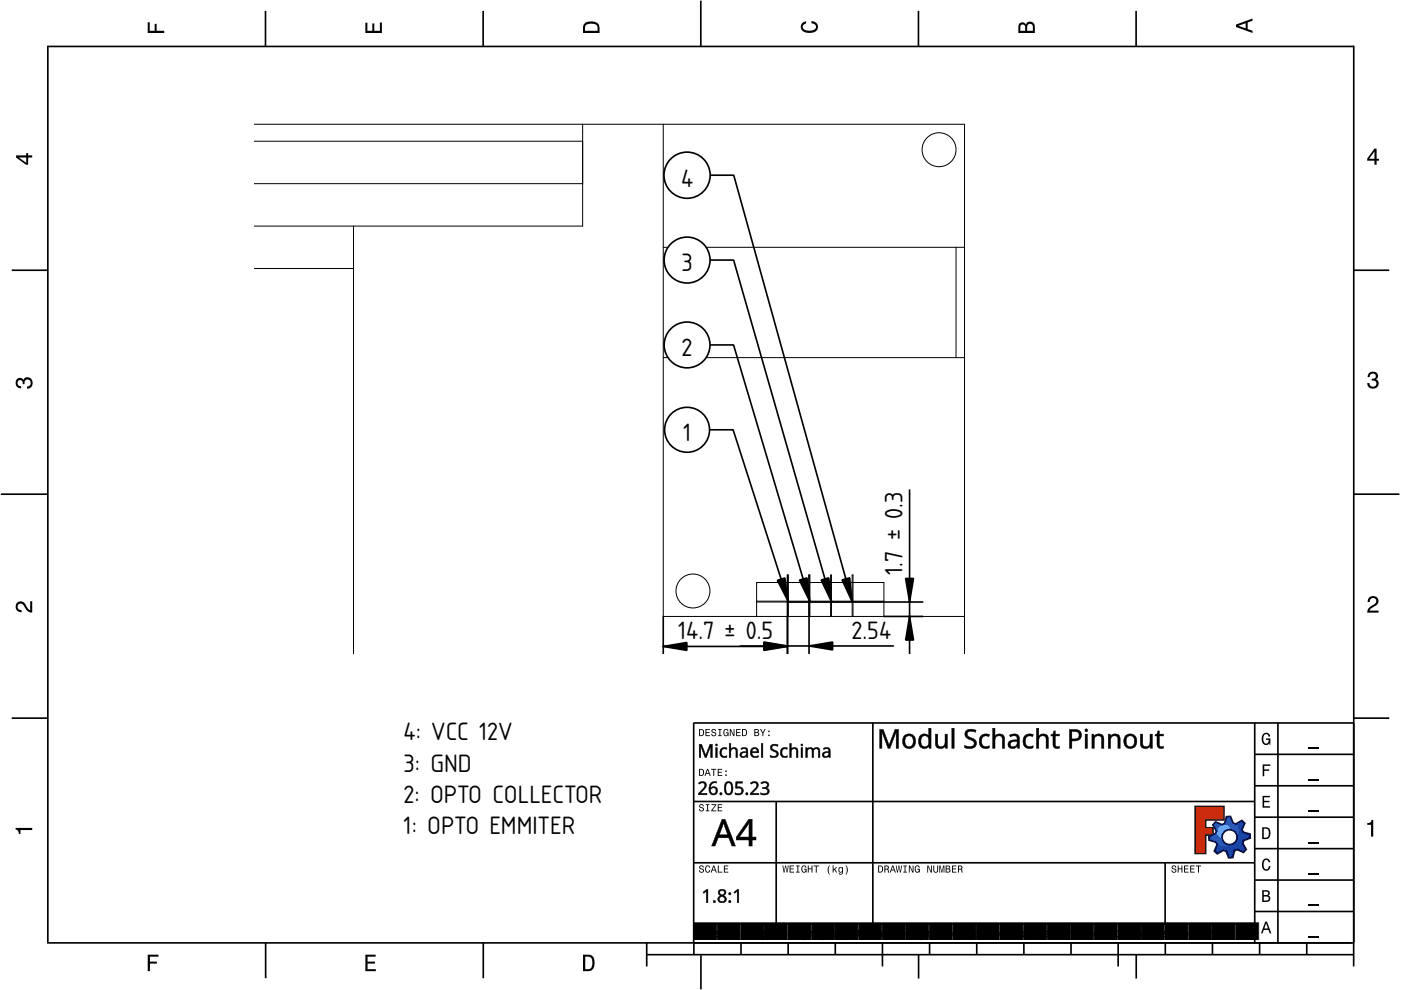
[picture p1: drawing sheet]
<svg xmlns="http://www.w3.org/2000/svg" width="297mm" height="210mm" viewBox="0 0 297 210" stroke-linecap="round" stroke-linejoin="round" font-family="sans-serif">
<defs><g id="words">
<g font-size="5">
<text x="144.4" y="39.5">4</text>
<text x="144.5" y="57.5">3</text>
<text x="144.5" y="75.5">2</text>
<text x="144.8" y="93.5">1</text>
<text x="191.3" y="121.8" transform="rotate(-90 191.3 121.8)">1.7 ± 0.3</text>
<text x="143.8" y="135.5">14.7 ± 0.5</text>
<text x="180.6" y="135.4">2.54</text>
<text x="85.6" y="157">4: VCC 12V</text>
<text x="85.6" y="163.6">3: GND</text>
<text x="85.6" y="170.2">2: OPTO COLLECTOR</text>
<text x="85.6" y="176.9">1: OPTO EMMITER</text>
<text x="147" y="199.2">████████████████████████</text>
</g>
</g></defs>
<g fill="none" stroke="#000" stroke-width=".35">
<path d="M10.1 9.7v190.1M10.1 9.9h277M56.3 2.3v7.5M102.4 2.3v7.5M148.6 .1v9.8M194.7 2.3v7.5M240.9 2.3v7.5M287 9.7v195.2M2.5 57.3h7.5M287.1 57.3h7.4M.2 104.8h10M287 104.8h9.7"/>
<path d="M2.5 152.3h7.5M147 153.3h140.1M147.1 153.3v49.1M185.1 153.2v42.8M266 159.9h21M266 153.3v46.7M270.9 153.3v46.7M287.1 152.3h7.4M147 169.9h119M164.6 169.9v26M266 179.9h21M266 173.3h21"/>
<path d="M266 166.6h21M10 199.9h277.1M56.3 199.9v7.5M102.5 199.9v7.5M137.1 199.9v5M147 195.9h119M147 182.9h119M157.1 199.9v2.5M167.1 199.9v2.5M177.1 199.9v2.5M187.1 199.9v5M197.1 199.9v2.5"/>
<path d="M207.1 199.9v2.5M217.1 199.9v2.5M227.1 199.9v2.5M237.1 199.9v5M247 182.9v13M247.1 199.9v2.5M257.1 199.9v2.5M266 193.3h21M266 186.6h21M267.1 199.9v2.5M277.1 199.9v2.5M137.1 202.4h150"/>
<path d="M148.6 202.6v7.2M194.8 202.4v5.1M240.9 202.4v5.1"/>
</g>
<g fill="#000">
<path d="M31.3 4.7h.4v1.8h1.1v-1.4h.4v1.4h1.6v.5h-3.5z" fill-rule="evenodd"/>
<path d="M77.5 4.8h.4v1.7h1v-1.5h.5v1.5h1.1v-1.7h.5v2.2h-3.5z" fill-rule="evenodd"/>
<path d="M124.1 4.9a2.19 2.19 0 0 0-.5 2.1h3.5v-1.2a1.42 1.42 0 0 0-1.7-1.3zM124.3 5.2a2.14 2.14 0 0 1 2.3 .3l.1 1h-2.7l.1-1z" fill-rule="evenodd"/>
<path d="M170.1 4.9l.8-.4v.5a.7 .7 0 0 0-.7 .5 .7 .7 0 0 0 .3 .8 1.69 1.69 0 0 0 2.5-.6 .9 .9 0 0 0-.9-.8v-.5a1.24 1.24 0 0 1 1.3 1.1 1.24 1.24 0 0 1-1 1.4 2.22 2.22 0 0 1-2.5-.7l-.1-.5z" fill-rule="evenodd"/>
<path d="M216.1 5l-.2 .8v1.2h3.5v-1.3a.98 .98 0 0 0-.7-1.1 .98 .98 0 0 0-1.2 .6 .84 .84 0 0 0-1.4-.2zM216.4 5.3a.54 .54 0 0 1 .7-.1 .54 .54 0 0 1 .3 .6v.7h-1.1zM217.9 5.2a.62 .62 0 0 1 .7-.1 .62 .62 0 0 1 .4 .6v.8h-1.2z" fill-rule="evenodd"/>
<path d="M262.1 5.2v.5l3.5 1.3v-.5l-1.1-.3v-1.4l1.1-.4v-.5zM262.6 5.5l1.5-.6v1.1z" fill-rule="evenodd"/>
<path d="M3.4 32.9v.5l2.1 1.5h.5v-1.5h.8v-.5h-.8v-.5h-.4v.5zM4 33.4h1.6v1.1z" fill-rule="evenodd"/>
<path d="M291.4 31.5l-1.5 2.1v.5h1.5v.8h.5v-.8h.5v-.4h-.5v-2.2zM291.4 32.1v1.6h-1.1z" fill-rule="evenodd"/>
<path d="M3.6 80.4a.86 .86 0 0 1 1.4 .1 1.06 1.06 0 0 1 1.2-.5 1.06 1.06 0 0 1 .7 1.2 1.1 1.1 0 0 1-1.2 1.2v-.4a.71 .71 0 0 0 .8-1 .71 .71 0 0 0-1.3-.1v.6h-.4a.61 .61 0 0 0-.3-.8 .61 .61 0 0 0-.8 .2 .61 .61 0 0 0 .2 .8l.6 .2v.4a1.15 1.15 0 0 1-1.2-.6 1.15 1.15 0 0 1 .3-1.3z" fill-rule="evenodd"/>
<path d="M290.3 79.1a1.08 1.08 0 0 1 1.3-.2 1.08 1.08 0 0 1 .5 1.3l-.4 .2a1.06 1.06 0 0 1 .6 1.3 1.06 1.06 0 0 1-1.2 .7 1.1 1.1 0 0 1-1.2-1.2h.4a.71 .71 0 0 0 1 .8 .71 .71 0 0 0 .1-1.3h-.6v-.4a.61 .61 0 0 0 .8-.3 .61 .61 0 0 0-.2-.8 .61 .61 0 0 0-.8 .2l-.2 .5h-.4z" fill-rule="evenodd"/>
<path d="M3.6 127.8a1.22 1.22 0 0 1 2 .7l.4 .6 .4 .3v-1.9h.4v2.4a1.8 1.8 0 0 1-1.7-1.4 .71 .71 0 0 0-.9-.5 .71 .71 0 0 0-.5 .8 .71 .71 0 0 0 .9 .6v.4a1.18 1.18 0 0 1-1.2-.6 1.18 1.18 0 0 1 .2-1.4z" fill-rule="evenodd"/>
<path d="M290.3 126.7a1.18 1.18 0 0 1 1.9 .3 1.18 1.18 0 0 1-1 1.7l-.5 .3-.3 .5h1.9v.4h-2.4a1.8 1.8 0 0 1 1.4-1.7 .71 .71 0 0 0 .5-.9 .71 .71 0 0 0-.9-.5 .71 .71 0 0 0-.5 .8h-.4z" fill-rule="evenodd"/>
<path d="M148.2 154.6v1.5h.5a.77 .77 0 0 0 .6-.8 .77 .77 0 0 0-.6-.7zM148.4 154.8a.58 .58 0 0 1 .7 .5 .58 .58 0 0 1-.7 .6zM149.6 154.6v1.5h.9v-.2h-.7v-.5h.6v-.2h-.6v-.4h.7v-.2zM151 154.7a.53 .53 0 0 0 0 .6 .53 .53 0 0 0 .6 .2 .32 .32 0 0 1-.3 .5 .32 .32 0 0 1-.3-.4h-.2a.5 .5 0 0 0 .7 .5 .5 .5 0 0 0 .1-.8l-.4-.1a.28 .28 0 0 1-.1-.4 .28 .28 0 0 1 .4-.1 .28 .28 0 0 1 .1 .3h.2a.51 .51 0 0 0-.3-.4 .51 .51 0 0 0-.5 .1zM152.3 154.6v.2h.2v1.1h-.2v.2h.7v-.2h-.3v-1.1h.3v-.2zM153.5 154.7a.81 .81 0 0 0 .5 1.4l.3-.2 .2 .2v-.8h-.6v.1h.4l-.2 .5a.6 .6 0 0 1-.5-.6 .6 .6 0 0 1 .4-.6l.2 .3h.2l-.1-.3a.53 .53 0 0 0-.8 0zM154.7 154.6v1.5h.2v-1.3l.6 1.3h.2v-1.5h-.2v1.2l-.5-1.2zM156.1 154.6v1.5h.9v-.2h-.7v-.5h.6v-.2h-.6v-.4h.7v-.2zM157.3 154.6v1.5h.5a.77 .77 0 0 0 .6-.8 .77 .77 0 0 0-.6-.7zM157.5 154.8a.58 .58 0 0 1 .7 .5 .58 .58 0 0 1-.7 .6zM159.9 154.6v1.5h.6a.42 .42 0 0 0 .5-.3 .42 .42 0 0 0-.3-.5l.2-.2-.1-.4zM160.1 154.8h.3a.23 .23 0 0 1 .3 .2 .23 .23 0 0 1-.3 .2h-.3zM160.1 155.4h.4a.26 .26 0 0 1 .3 .2 .26 .26 0 0 1-.3 .3h-.4zM161.1 154.6l.5 .9v.6h.2v-.6l.5-.9h-.2l-.4 .7-.3-.7zM162.9 155.8v.3h.3v-.3zM162.9 154.9v.3h.3v-.3z" fill-rule="evenodd"/>
<path d="M267.8 155.7a.85 .85 0 0 1 .9-.3 .85 .85 0 0 1 .6 .8h-.3l-.1-.3a.49 .49 0 0 0-.4-.3 .49 .49 0 0 0-.5 .3 1.2 1.2 0 0 0 .4 1.8 .66 .66 0 0 0 .6-.8h-.6v-.3h.9v1.3h-.1l-.1-.3-.3 .3a.85 .85 0 0 1-1.2-.7v-1.1z" fill-rule="evenodd"/>
<path d="M3.3 175.5h3.5v.5h-2.5v.8h-.3a.77 .77 0 0 0-.7-.9z" fill-rule="evenodd"/>
<path d="M148.4 170.6a.53 .53 0 0 0 0 .6 .53 .53 0 0 0 .6 .2 .32 .32 0 0 1-.3 .5 .32 .32 0 0 1-.3-.4h-.2a.5 .5 0 0 0 .7 .6 .5 .5 0 0 0 .1-.9l-.4-.1a.28 .28 0 0 1-.1-.4 .28 .28 0 0 1 .4-.1 .28 .28 0 0 1 .1 .4h.2a.51 .51 0 0 0-.3-.5 .51 .51 0 0 0-.5 .1zM149.7 170.5v.2h.2v1.1h-.2v.2h.7v-.2h-.3v-1.1h.3v-.2zM150.8 170.5v.2h.8l-.8 1.3h1.1v-.2h-.9l.9-1.3zM152.2 170.5v1.5h.9v-.2h-.7v-.5h.6v-.2h-.6v-.4h.7v-.2z" fill-rule="evenodd"/>
<path d="M148.2 163v1.5h.5a.77 .77 0 0 0 .6-.7 .77 .77 0 0 0-.6-.8zM148.4 163.2a.57 .57 0 0 1 .7 .6 .57 .57 0 0 1-.7 .5zM149.9 163l-.5 1.5h.2l.1-.4h.6l.2 .4h.2l-.6-1.5zM150 163.2l.3 .7h-.5zM150.8 163v.2h.4v1.3h.2v-1.3h.5v-.2zM152.2 163v1.5h.9v-.2h-.7v-.5h.6v-.2h-.6v-.4h.7v-.2zM153.8 164.2v.3h.3v-.3zM153.8 163.4v.3h.3v-.3z" fill-rule="evenodd"/>
<path d="M253.4 171h6.1v2.8h-3.9v1.7h1.6v1.5h-1.6v4h-2.2z" fill-rule="evenodd"/>
<path d="M257.7 174.3l-.5 .6 .7 1.3-.2 .6-1.4 .5v.9l1.5 .4 .3 .5-.7 1.4 .7 .5 1.3-.7 .6 .2 .5 1.4 .9-.1 .3-1.4 .6-.3 1.4 .6 .5-.6-.7-1.3 .2-.6 1.4-.5-.1-.9-1.4-.4-.3-.5 .6-1.4-.6-.6-1.3 .8-.6-.2-.5-1.4h-.9l-.4 1.5-.5 .2zM259.1 177.5a1.6 1.6 0 0 1 3.2 0 1.6 1.6 0 0 1-3.2 0z" fill-rule="evenodd"/>
<path d="M267.7 168.7h1.5v.3h-1.2v.8h1.1v.3h-1.1v.8h1.3v.3h-1.6z" fill-rule="evenodd"/>
<path d="M267.7 162.1h1.6v.3h-1.3v.7h1.1v.3h-1.1v1.2h-.3z" fill-rule="evenodd"/>
<path d="M267.6 175.4v2.5h.8a1.37 1.37 0 0 0 .7-2.2 1.56 1.56 0 0 0-1.5-.3zM267.9 175.7a.98 .98 0 0 1 1.2 .7 .98 .98 0 0 1-.7 1.2h-.5z" fill-rule="evenodd"/>
<path d="M289.9 174.5a.77 .77 0 0 0 .9-.6h.4v3.5h-.5v-2.5h-.8z" fill-rule="evenodd"/>
<path d="M148.4 183.6a.53 .53 0 0 0 0 .6 .53 .53 0 0 0 .6 .2 .32 .32 0 0 1-.3 .5 .32 .32 0 0 1-.3-.4h-.2a.5 .5 0 0 0 .7 .6 .5 .5 0 0 0 .1-.9l-.4-.1a.28 .28 0 0 1-.1-.4 .28 .28 0 0 1 .4-.1 .28 .28 0 0 1 .1 .4h.2a.51 .51 0 0 0-.3-.5 .51 .51 0 0 0-.5 .1zM149.6 183.7l-.1 .2a.67 .67 0 0 0 .1 .9 .67 .67 0 0 0 .8 .1l.2-.4h-.2l-.2 .3a.6 .6 0 0 1-.5-.5 .6 .6 0 0 1 .4-.6l.3 .3h.2l-.2-.4a.5 .5 0 0 0-.8 .1zM151.2 183.5l-.5 1.5h.2l.1-.4h.6l.2 .4h.2l-.6-1.5zM151.3 183.7l.3 .7h-.5zM152.2 183.5v1.5h1v-.2h-.8v-1.3zM153.5 183.5v1.5h.9v-.2h-.7v-.5h.6v-.2h-.6v-.4h.7v-.2z" fill-rule="evenodd"/>
<path d="M165.9 183.5l.3 1.5h.1l.3-1.3 .2 1.3h.2l.2-1.5h-.1l-.2 1.3-.2-1.3h-.2l-.2 1.3-.2-1.3zM167.4 183.5v1.5h1v-.2h-.8v-.5h.7v-.2h-.7v-.4h.7v-.2zM168.8 183.5v.2h.3v1.1h-.3v.2h.7v-.2h-.2v-1.1h.2v-.2zM170.1 183.7a.82 .82 0 0 0 .5 1.3l.3-.2 .1 .2v-.8h-.5v.2h.3l-.2 .4a.6 .6 0 0 1-.5-.5 .6 .6 0 0 1 .5-.6l.2 .3h.2l-.2-.4a.53 .53 0 0 0-.7 .1zM171.3 183.5v1.5h.2v-.7h.6v.7h.2v-1.5h-.2v.6h-.6v-.6zM172.5 183.5v.2h.5v1.3h.2v-1.3h.4v-.2zM175.8 183.5a1.35 1.35 0 0 0 .2 1.9 1.84 1.84 0 0 1 0-1.9zM176.5 183.5v1.5h.2v-.4l.2-.2 .4 .6h.2l-.4-.7 .4-.5h-.2l-.6 .6v-.9zM177.9 184a.59 .59 0 0 0-.2 .7 .59 .59 0 0 0 .7 .3l.1-.2a.31 .31 0 0 1-.1 .5 .31 .31 0 0 1-.4-.2h-.2a.47 .47 0 0 0 .5 .4 .47 .47 0 0 0 .4-.5v-1.2h-.2v.2l-.3-.2zM178 184.1l.1-.1a.42 .42 0 0 1 .4 .4 .42 .42 0 0 1-.4 .5l-.1-.3zM179.3 183.5a1.85 1.85 0 0 1 0 1.9 1.22 1.22 0 0 0 0-1.9z" fill-rule="evenodd"/>
<path d="M186.2 183.5v1.5h.5a.77 .77 0 0 0 .6-.7 .77 .77 0 0 0-.6-.8zM186.4 183.7a.58 .58 0 0 1 .6 .6 .58 .58 0 0 1-.6 .5zM187.5 183.5v1.5h.2v-.6a.45 .45 0 0 1 .5 .1 .45 .45 0 0 1 .1 .5h.2l-.2-.7a.42 .42 0 0 0 .1-.5 .42 .42 0 0 0-.4-.3zM187.7 183.7h.2a.26 .26 0 0 1 .4 .3 .26 .26 0 0 1-.4 .2h-.2zM189.2 183.5l-.6 1.5h.2l.2-.4h.6l.1 .4h.2l-.5-1.5zM189.3 183.7l.2 .7h-.4zM189.9 183.5l.3 1.5h.2l.2-1.3 .2 1.3h.2l.3-1.5h-.2l-.2 1.3-.2-1.3h-.2l-.2 1.3-.2-1.3zM191.5 183.5v.2h.3v1.1h-.3v.2h.8v-.2h-.3v-1.1h.3v-.2zM192.7 183.5v1.5h.2v-1.2l.5 1.2h.3v-1.5h-.2v1.2l-.6-1.2zM194.1 183.7a.81 .81 0 0 0 .5 1.3l.3-.2 .1 .2v-.8h-.5v.2h.3l-.2 .4a.6 .6 0 0 1-.5-.5 .6 .6 0 0 1 .5-.6l.2 .3h.2l-.2-.4a.53 .53 0 0 0-.7 .1zM196.6 183.5v1.5h.2v-1.2l.6 1.2h.2v-1.5h-.2v1.2l-.6-1.2zM197.9 183.5v.9a.52 .52 0 0 0 .5 .6 .52 .52 0 0 0 .5-.6v-.9h-.2v.9a.33 .33 0 0 1-.3 .5 .33 .33 0 0 1-.3-.5v-.9zM199.2 183.5v1.5h.1v-1.4l.3 1.4h.2l.3-1.4v1.4h.1v-1.5h-.2l-.3 1.3-.3-1.3zM200.5 183.5v1.5h.6a.42 .42 0 0 0 .4-.3 .42 .42 0 0 0-.2-.5l.2-.2-.1-.4zM200.7 183.7h.3a.23 .23 0 0 1 .3 .2 .23 .23 0 0 1-.3 .2h-.3zM200.7 184.3h.3a.26 .26 0 0 1 .3 .3 .26 .26 0 0 1-.3 .2h-.3zM201.8 183.5v1.5h1v-.2h-.8v-.5h.7v-.2h-.7v-.4h.8v-.2zM203.1 183.5v1.5h.2v-.6a.45 .45 0 0 1 .5 .1 .45 .45 0 0 1 .1 .5h.2l-.2-.7a.42 .42 0 0 0 .1-.5 .42 .42 0 0 0-.4-.3zM203.3 183.7h.3a.26 .26 0 0 1 .3 .3 .26 .26 0 0 1-.4 .2h-.2z" fill-rule="evenodd"/>
<path d="M248.5 183.6a.53 .53 0 0 0 0 .6 .53 .53 0 0 0 .6 .2 .32 .32 0 0 1-.2 .5 .32 .32 0 0 1-.3-.4h-.2a.5 .5 0 0 0 .6 .6 .5 .5 0 0 0 .2-.9l-.4-.1a.28 .28 0 0 1-.1-.4 .28 .28 0 0 1 .3-.1 .28 .28 0 0 1 .2 .4h.2a.51 .51 0 0 0-.3-.5 .51 .51 0 0 0-.6 .1zM249.7 183.5v1.5h.2v-.7h.6v.7h.2v-1.5h-.2v.6h-.6v-.6zM251 183.5v1.5h1v-.2h-.8v-.5h.7v-.2h-.7v-.4h.8v-.2zM252.3 183.5v1.5h1v-.2h-.8v-.5h.7v-.2h-.7v-.4h.8v-.2zM253.5 183.5v.2h.5v1.3h.2v-1.3h.5v-.2z" fill-rule="evenodd"/>
<path d="M268.3 195.4l-1 2.5h.4l.2-.7h1l.3 .7h.3l-.9-2.5zM268.4 195.8l.4 1.1h-.7z" fill-rule="evenodd"/>
<path d="M267.6 188.7v2.5h1a.7 .7 0 0 0 .7-.5 .7 .7 0 0 0-.4-.8 .61 .61 0 0 0 .3-.8 .61 .61 0 0 0-.7-.4zM267.9 189h.6a.38 .38 0 0 1 .4 .4 .38 .38 0 0 1-.5 .4h-.5zM267.9 190.1h.6a.44 .44 0 0 1 .5 .4 .44 .44 0 0 1-.5 .4h-.6z" fill-rule="evenodd"/>
<path d="M267.8 182.3a.85 .85 0 0 1 .9-.3 .85 .85 0 0 1 .6 .8h-.3l-.1-.2a.47 .47 0 0 0-.4-.3 .47 .47 0 0 0-.4 .3 1.21 1.21 0 0 0 .4 1.7 .64 .64 0 0 0 .5-.7h.4a.89 .89 0 0 1-.8 1 .89 .89 0 0 1-1-.7v-1.1z" fill-rule="evenodd"/>
<path d="M31.3 202.4h2.3v.4h-1.8v1.1h1.5v.4h-1.5v1.6h-.5z" fill-rule="evenodd"/>
<path d="M77.5 202.4h2.1v.4h-1.7v1.1h1.6v.4h-1.6v1.2h1.8v.4h-2.2z" fill-rule="evenodd"/>
<path d="M123.6 202.4v3.5h1.2a1.42 1.42 0 0 0 1.3-1.7 1.38 1.38 0 0 0-1.3-1.8zM124.1 202.8l1 .1a1.89 1.89 0 0 1 0 2.5l-1 .1z" fill-rule="evenodd"/>
</g>
<path d="M277.3 158.6h2.2M277.3 178.6h2.2M277.3 172h2.2M277.3 165.3h2.2M277.3 198.6h2.2M277.3 192h2.2M277.3 185.3h2.2" fill="none" stroke="#000" stroke-width=".25"/>
<g fill="#000">
<path d="M186.5 154.6h.8l1.2 3.3 1.2-3.3h.9v4.1h-.6l.1-3.5-1.4 3.5h-.5l-1.2-3.6v3.6h-.5zM186.5 154.7v4h.5l-.1-3.6 1.4 3.6h.4l1.4-3.6-.1 3.6h.5v-4h-.7l-1.3 3.3-1.2-3.3zM191.7 156a1.56 1.56 0 0 1 2.5 .9 1.56 1.56 0 0 1-2 1.8 1.75 1.75 0 0 1-.5-2.7zM191.8 156a1.52 1.52 0 0 0-.3 1.9 1.52 1.52 0 0 0 1.8 .7 1.5 1.5 0 0 0 .7-2.1 1.5 1.5 0 0 0-2-.6zM192.3 156.2a1.38 1.38 0 0 0 .2 2 1.11 1.11 0 0 0 1.1-.6 1.11 1.11 0 0 0-.2-1.3l-.4-.2zM192.2 156.1a.96 .96 0 0 1 1.1 0 .96 .96 0 0 1 .4 1.1 .96 .96 0 0 1-1 1.2 .96 .96 0 0 1-.9-1.2l.1-.7zM195 156a1.17 1.17 0 0 1 1.9 0v-1.6h.6v4.3h-.5l-.1-.4a1.18 1.18 0 0 1-1.2 .5 1.18 1.18 0 0 1-.9-.9l-.1-1.1zM195.1 156a1.77 1.77 0 0 0 .5 2.6 1.3 1.3 0 0 0 1.3-.4l.1 .5h.4v-4.3h-.5l.1 1.7h-.1a1.13 1.13 0 0 0-1.8-.1zM195.6 156.2a1.44 1.44 0 0 0 .2 2 .83 .83 0 0 0 .9-.2 .83 .83 0 0 0 .2-.8 .82 .82 0 0 0-.3-1 .82 .82 0 0 0-1 0zM195.6 156.1a.94 .94 0 0 1 1.1 .1 .94 .94 0 0 1 .3 1.1 .91 .91 0 0 1-1 1.1 .91 .91 0 0 1-.8-1.2l.1-.7zM198.3 155.6h.6v2a.75 .75 0 0 0 .9 .6 .75 .75 0 0 0 .5-1v-1.6h.6v3.1h-.5v-.4a1.13 1.13 0 0 1-1.6 .3 1 1 0 0 1-.5-1zM198.3 155.7l.1 1.9a1.11 1.11 0 0 0 .8 1 1.11 1.11 0 0 0 1.2-.4l.1 .5h.4v-3h-.5v1.5a.85 .85 0 0 1-.6 1.1 .85 .85 0 0 1-1-.7v-1.9zM201.8 154.4h.6v4.3h-.6zM201.8 154.4v4.3h.5v-4.3zM204.8 154.9a2.03 2.03 0 0 1 2.2-.1l-.2 .5-.3-.1a.83 .83 0 0 0-1.4 .6l.8 .6a1.18 1.18 0 0 1 1.2 1.4 1.18 1.18 0 0 1-1.5 1l-1.1-.2v-.6l.2 .1a1.49 1.49 0 0 0 1.8-.3 1.21 1.21 0 0 0-1.2-1.1 1.12 1.12 0 0 1-.5-1.8zM204.9 155a1.08 1.08 0 0 0 .7 1.8 .8 .8 0 0 1 1 .9 .8 .8 0 0 1-1.2 .6l-.9-.3v.5l.3 .1a1.76 1.76 0 0 0 2.2-.7 1.48 1.48 0 0 0-1.4-1.6 .73 .73 0 0 1-.5-1 .73 .73 0 0 1 1.1-.3l.6 .3 .1-.5-.5-.1a1.78 1.78 0 0 0-1.5 .3zM208.1 155.9a1.62 1.62 0 0 1 1.8-.1l-.2 .4a1.02 1.02 0 0 0-1.2 .1 1.02 1.02 0 0 0-.3 1.2 1.01 1.01 0 0 0 1.6 .5v.6a1.54 1.54 0 0 1-1.9-.2 1.54 1.54 0 0 1-.3-1.9zM208.1 155.9a1.54 1.54 0 0 0-.4 1.8 1.54 1.54 0 0 0 1.5 1l.6-.1v-.5a1.16 1.16 0 0 1-1.8-.9 1.16 1.16 0 0 1 1.7-1.1l.1-.3a1.7 1.7 0 0 0-1.7 .1zM210.4 154.4h.6v1.7a1.11 1.11 0 0 1 1.5-.4 1 1 0 0 1 .5 1v2h-.5v-2a.75 .75 0 0 0-1-.6 .75 .75 0 0 0-.5 1v1.6h-.6zM210.5 154.4v4.3h.5l-.1-1.6a.85 .85 0 0 1 .6-1.1 .85 .85 0 0 1 1.1 .7l-.1 2h.5l-.1-2a1.09 1.09 0 0 0-.7-1 1.09 1.09 0 0 0-1.2 .4v-1.7zM214 155.8a1.7 1.7 0 0 1 2.1 .2l.1 2.7h-.5v-.5a1.06 1.06 0 0 1-1.3 .5 1.06 1.06 0 0 1-.7-1.2l.5-.5 1.4-.2a.71 .71 0 0 0-.3-.7 .71 .71 0 0 0-.9 .1l-.2 .1zM214 155.9l.2 .3a.88 .88 0 0 1 1-.2 .88 .88 0 0 1 .5 .9 2.06 2.06 0 0 0-1.9 .7 .98 .98 0 0 0 .6 1.1 .98 .98 0 0 0 1.2-.5l.2 .5h.3v-2.1a1.17 1.17 0 0 0-1.9-.8zM214.3 157.5a.6 .6 0 0 0 .4 .8 .6 .6 0 0 0 .8-.4l.1-.7-1 .1zM214.4 157.3l1.2-.2a.85 .85 0 0 1-.3 1.1 .85 .85 0 0 1-1.1-.2zM217.4 155.9a1.62 1.62 0 0 1 1.7-.1l-.1 .4a1.02 1.02 0 0 0-1.2 .1 1.02 1.02 0 0 0-.3 1.2 1.01 1.01 0 0 0 1.6 .5v.6a1.54 1.54 0 0 1-1.9-.2 1.54 1.54 0 0 1-.3-1.9zM217.4 155.9a1.54 1.54 0 0 0-.4 1.8 1.54 1.54 0 0 0 1.5 1l.5-.1v-.5a1.16 1.16 0 0 1-1.7-.9 1.16 1.16 0 0 1 1.7-1.1l.1-.3a1.7 1.7 0 0 0-1.7 .1zM219.7 154.4h.6l-.1 1.7a1.11 1.11 0 0 1 1.6-.4 1 1 0 0 1 .5 1v2h-.6v-2a.75 .75 0 0 0-.9-.6 .75 .75 0 0 0-.5 1v1.6h-.6zM219.7 154.4v4.3h.5v-1.6a.85 .85 0 0 1 .6-1.1 .85 .85 0 0 1 1 .7v2h.5l-.1-2a1.09 1.09 0 0 0-.8-1 1.09 1.09 0 0 0-1.2 .4v-1.7zM223.4 154.9h.4l-.1 .8 1-.1v.5l-1-.1 .1 1.8a.57 .57 0 0 0 .9 .4v.5h-.3a.92 .92 0 0 1-1.2-.9v-1.8l-.4 .1v-.3l.5-.2zM223.4 155l-.1 .6-.5 .2v.2h.5v1.8a.95 .95 0 0 0 1.3 .8v-.4a.59 .59 0 0 1-.6 .1 .59 .59 0 0 1-.3-.5v-1.8h.9v-.3h-.9v-.7zM226.7 154.6h1.1a1.3 1.3 0 0 1 1.5 1.3 1.3 1.3 0 0 1-1.6 1.3l-.4-.1v1.6h-.6zM226.7 154.7v4h.6l-.1-1.6a1.55 1.55 0 0 0 2-1.1 1.16 1.16 0 0 0-1.4-1.3zM227.3 155.1v1.6l.4-.1a.78 .78 0 0 0 1-.6 .78 .78 0 0 0-.9-.9zM227.2 155h.6a.88 .88 0 0 1 1 1 .88 .88 0 0 1-1.1 .7h-.5zM229.9 154.8a.4 .4 0 0 1 .8 0 .4 .4 0 0 1-.8 0zM230.1 154.8a.26 .26 0 0 0 .5 0 .26 .26 0 0 0-.5 0zM230 155.6h.6v3.1h-.6zM230.1 155.7v3h.5v-3zM231.5 155.6h.4l.1 .5a1.12 1.12 0 0 1 1.6-.4 1.01 1.01 0 0 1 .5 1v2h-.6v-2a.75 .75 0 0 0-.9-.6 .75 .75 0 0 0-.5 1v1.6h-.6zM231.5 155.7v3h.5v-1.6a.85 .85 0 0 1 .6-1.1 .85 .85 0 0 1 1 .7v2h.4v-2a1.09 1.09 0 0 0-.8-1 1.09 1.09 0 0 0-1.2 .4l-.1-.4zM234.9 155.6h.5l.1 .5a1.12 1.12 0 0 1 1.5-.4 1.01 1.01 0 0 1 .5 1v2h-.5v-2a.75 .75 0 0 0-1-.6 .75 .75 0 0 0-.5 1v1.6h-.6zM235 155.7v3h.5l-.1-1.6a.85 .85 0 0 1 .6-1.1 .85 .85 0 0 1 1.1 .7l-.1 2h.5l-.1-2a1.09 1.09 0 0 0-.7-1 1.09 1.09 0 0 0-1.2 .4l-.1-.4zM238.6 156a1.56 1.56 0 0 1 2.5 .9 1.56 1.56 0 0 1-2 1.8 1.75 1.75 0 0 1-.5-2.7zM238.7 156a1.52 1.52 0 0 0-.3 1.9 1.52 1.52 0 0 0 1.8 .7 1.5 1.5 0 0 0 .7-2.1 1.5 1.5 0 0 0-2-.6zM239.2 156.2a1.38 1.38 0 0 0 .2 2 1.11 1.11 0 0 0 1.1-.6 1.11 1.11 0 0 0-.2-1.3l-.4-.2zM239.1 156.1a.96 .96 0 0 1 1.1 0 .96 .96 0 0 1 .4 1.1 .96 .96 0 0 1-1 1.2 .96 .96 0 0 1-.9-1.2l.1-.7zM241.7 155.6h.6v2a.75 .75 0 0 0 1 .6 .75 .75 0 0 0 .5-1v-1.6h.6v3.1h-.5l-.1-.4a1.13 1.13 0 0 1-1.6 .3 1 1 0 0 1-.5-1zM241.8 155.7v1.9a1.11 1.11 0 0 0 .8 1 1.11 1.11 0 0 0 1.2-.4l.1 .5h.4v-3h-.5l.1 1.5a.85 .85 0 0 1-.6 1.1 .85 .85 0 0 1-1.1-.7l.1-1.9zM245.5 154.9h.4l-.1 .8 .9-.1v.5l-.9-.1 .1 1.8a.57 .57 0 0 0 .8 .4v.5h-.2a.92 .92 0 0 1-1.2-.9v-1.8l-.5 .1v-.3l.5-.2zM245.5 155l-.1 .6-.5 .2v.2h.5v1.8a.95 .95 0 0 0 1.3 .8v-.4a.59 .59 0 0 1-.6 .1 .59 .59 0 0 1-.3-.5v-1.8h.9v-.3h-.9v-.7z"/>
<path d="M186.5 154.7h.8l1.2 3.2 1.3-3.2h.7v4h-.5v-3.5l-1.3 3.5h-.4l-1.3-3.5v3.5h-.5zM191.7 156a1.51 1.51 0 0 1 2.5 .9 1.51 1.51 0 0 1-2 1.7 1.7 1.7 0 0 1-.5-2.6zM192.2 156.1a1.42 1.42 0 0 0 .3 2.2 1.16 1.16 0 0 0 1.1-.7 1.16 1.16 0 0 0-.2-1.3l-.4-.3zM195.1 156a1.24 1.24 0 0 1 1.8 0v-1.6h.5v4.3h-.4l-.1-.4a1.25 1.25 0 0 1-1.5 .3 1.25 1.25 0 0 1-.7-1.4l.1-.7zM195.6 156.2a1.48 1.48 0 0 0 .2 2.1 .87 .87 0 0 0 .9-.2 .87 .87 0 0 0 .2-.9 .87 .87 0 0 0-.3-1 .87 .87 0 0 0-1 0zM198.3 155.7h.5v1.9a.8 .8 0 0 0 1 .7 .8 .8 0 0 0 .6-1.1v-1.5h.5v3h-.4l-.1-.4a1.15 1.15 0 0 1-1.3 .4 1.15 1.15 0 0 1-.8-1.1zM201.8 154.4h.5v4.3h-.5zM204.9 154.9a2.09 2.09 0 0 1 2-.1l-.1 .5-.3-.1a.88 .88 0 0 0-1.4 .6l.6 .6a1.22 1.22 0 0 1 1.2 .7 1.22 1.22 0 0 1-.2 1.3 2.54 2.54 0 0 1-2.2 .1v-.5l.2 .1a1.52 1.52 0 0 0 1.8-.3 .9 .9 0 0 0-.9-1 1.13 1.13 0 0 1-.7-1.9zM208.1 155.9a1.75 1.75 0 0 1 1.7-.1l-.1 .4a1.04 1.04 0 0 0-1.3 .1 1.04 1.04 0 0 0-.3 1.2 .99 .99 0 0 0 1.7 .6v.5a1.5 1.5 0 0 1-1.8-.3 1.5 1.5 0 0 1-.3-1.8zM210.5 154.4h.5l-.1 1.7a1.15 1.15 0 0 1 1.3-.4 1.15 1.15 0 0 1 .8 1v2h-.5v-2a.8 .8 0 0 0-1-.7 .8 .8 0 0 0-.5 1.1v1.6h-.5zM214 155.9a1.66 1.66 0 0 1 2 .1l.1 2.7h-.3l-.1-.5a1.1 1.1 0 0 1-1.1 .5 1.1 1.1 0 0 1-.9-.9 1.14 1.14 0 0 1 1.4-.9l.6-.1a.83 .83 0 0 0-.5-.8 .83 .83 0 0 0-1 .2zM214.3 157.5a.65 .65 0 0 0 .4 .9 .65 .65 0 0 0 .8-.5l.1-.7-1 .1zM217.4 155.9a1.75 1.75 0 0 1 1.7-.1l-.2 .4a1.04 1.04 0 0 0-1.2 .1 1.04 1.04 0 0 0-.3 1.2 .99 .99 0 0 0 1.6 .6v.5a1.5 1.5 0 0 1-1.8-.3 1.5 1.5 0 0 1-.2-1.8zM219.7 154.4h.5v1.7a1.15 1.15 0 0 1 1.3-.4 1.15 1.15 0 0 1 .8 1v2h-.5v-2a.8 .8 0 0 0-1-.7 .8 .8 0 0 0-.6 1.1v1.6h-.5zM223.4 155h.3v.7h.9v.3h-.9v1.8a.56 .56 0 0 0 .3 .5 .56 .56 0 0 0 .6-.1l-.1 .5a.91 .91 0 0 1-1.3-.9v-1.8h-.4v-.2l.5-.2zM226.7 154.7h1.1a1.26 1.26 0 0 1 1.5 1.2 1.26 1.26 0 0 1-1.6 1.2h-.4v1.6h-.6zM227.3 155.1v1.6h.4a.83 .83 0 0 0 1.1-.7 .83 .83 0 0 0-1-.9zM230 154.8a.31 .31 0 0 1 .6 0 .31 .31 0 0 1-.6 0zM230.1 155.7h.5v3h-.5zM231.5 155.7h.4l.1 .4a1.14 1.14 0 0 1 1.2-.4 1.14 1.14 0 0 1 .8 1v2h-.4v-2a.8 .8 0 0 0-1-.7 .8 .8 0 0 0-.6 1.1v1.6h-.5zM235 155.7h.4v.4a1.14 1.14 0 0 1 1.3-.4 1.14 1.14 0 0 1 .8 1v2h-.5v-2a.8 .8 0 0 0-1-.7 .8 .8 0 0 0-.5 1.1v1.6h-.5zM238.6 156a1.51 1.51 0 0 1 2.5 .9 1.51 1.51 0 0 1-2 1.7 1.7 1.7 0 0 1-.5-2.6zM239.1 156.1a1.42 1.42 0 0 0 .3 2.2 1.16 1.16 0 0 0 1.1-.7 1.16 1.16 0 0 0-.2-1.3l-.4-.3zM241.8 155.7h.5v1.9a.8 .8 0 0 0 1 .7 .8 .8 0 0 0 .5-1.1v-1.5h.5v3h-.4l-.1-.4a1.16 1.16 0 0 1-1.2 .4 1.16 1.16 0 0 1-.8-1.1zM245.5 155h.3v.7h.9v.3h-.9v1.8a.56 .56 0 0 0 .3 .5 .56 .56 0 0 0 .6-.1l-.1 .5a.91 .91 0 0 1-1.3-.9v-1.8h-.4v-.2l.4-.2z"/>
<path d="M148.2 157.8h.6l.8 2.3 .9-2.3h.6v2.9h-.5l.1-2.5-.9 2.5h-.4l-.8-2.5v2.5h-.4zM148.2 157.8v2.8h.4l-.1-2.5 1 2.5h.3l1-2.5-.1 2.5h.3v-2.8h-.5l-.8 2.3-.9-2.3zM151.6 157.9a.3 .3 0 0 1 .6 0 .3 .3 0 0 1-.6 0zM151.7 157.9a.2 .2 0 0 0 .4 0 .2 .2 0 0 0-.4 0zM151.7 158.5h.4v2.2h-.4zM151.7 158.5v2.1h.4v-2.1zM152.9 158.6a1.09 1.09 0 0 1 1.3 0l-.1 .3a.72 .72 0 0 0-1.1 .7 .72 .72 0 0 0 1.2 .5v.1a.49 .49 0 0 1-.3 .5 .49 .49 0 0 1-.5 0 1.19 1.19 0 0 1-.5-2.1zM153 158.7a1.07 1.07 0 0 0-.3 1.4 1.07 1.07 0 0 0 1.4 .4v-.3a.78 .78 0 0 1-1.2-.6 .78 .78 0 0 1 1.1-.7l.1-.3-.7-.1zM154.6 157.6h.4v1.2a.79 .79 0 0 1 .9-.3 .79 .79 0 0 1 .5 .7v1.5h-.4v-1.4a.51 .51 0 0 0-.7-.5 .51 .51 0 0 0-.3 .7v1.2h-.4zM154.6 157.6v3h.4l-.1-1.1a.61 .61 0 0 1 .4-.8 .61 .61 0 0 1 .8 .6l-.1 1.3h.4l-.1-1.4a.82 .82 0 0 0-.6-.6 .82 .82 0 0 0-.8 .3l.1-1.3zM157 158.6a1.06 1.06 0 0 1 1.6 .3v1.8h-.3l-.1-.4a.71 .71 0 0 1-1.2 .1 .71 .71 0 0 1 .5-1.1h.7a.56 .56 0 0 0-.4-.5 .56 .56 0 0 0-.6 .2zM157.1 158.7l.1 .2a.57 .57 0 0 1 .7-.2 .57 .57 0 0 1 .3 .7h-.3a.64 .64 0 0 0-.9 .3 .64 .64 0 0 0 .4 .9l.5-.1 .4-.2v.3h.3l-.1-1.4a.83 .83 0 0 0-1.4-.5zM157.4 159.8a.39 .39 0 0 0 .1 .6 .39 .39 0 0 0 .6-.3l.1-.5zM157.3 159.7l.9-.2a.58 .58 0 0 1-.2 .8 .58 .58 0 0 1-.8-.3zM159.4 158.7a.93 .93 0 0 1 1.1-.1 .93 .93 0 0 1 .4 1.1l-1.4-.1a.78 .78 0 0 0 .5 .7 .78 .78 0 0 0 .8-.2v.1a.61 .61 0 0 1-.9 .5 1.18 1.18 0 0 1-.5-2zM159.4 158.7a1.09 1.09 0 0 0-.1 1.5 1.09 1.09 0 0 0 1.5 .3v-.3a.78 .78 0 0 1-.9 .2 .78 .78 0 0 1-.5-.8h1.4a.85 .85 0 0 0-.3-1 .85 .85 0 0 0-1.1 .1zM159.7 158.9l-.3 .5h1.1a.47 .47 0 0 0-.3-.6 .47 .47 0 0 0-.5 .1zM159.6 158.9a.54 .54 0 0 1 .7-.1 .54 .54 0 0 1 .2 .6h-1.1zM161.3 157.6h.5v3.1h-.5zM161.4 157.6v3h.3v-3zM163.5 157.9a1.41 1.41 0 0 1 1.5 .1l-.1 .3a.7 .7 0 0 0-1.2 .3l.6 .5a.86 .86 0 0 1 .8 1 .86 .86 0 0 1-1.2 .6l-.7-.2 .1-.4a.78 .78 0 0 0 1.3-.3l-.2-.3a1.17 1.17 0 0 1-1.1-1.2zM163.6 158a.73 .73 0 0 0-.2 .8 .73 .73 0 0 0 .7 .5h-.1a.57 .57 0 0 1 .7 .6 .57 .57 0 0 1-.8 .5l-.6-.2v.3a1.13 1.13 0 0 0 1.7-.6 1.89 1.89 0 0 0-1.2-1 .55 .55 0 0 1 0-.8 .55 .55 0 0 1 .8 0l.3 .1 .1-.2a1.46 1.46 0 0 0-1.4 0zM165.7 158.6a1.09 1.09 0 0 1 1.3 0l-.1 .3a.72 .72 0 0 0-1.1 .7 .72 .72 0 0 0 1.2 .5v.1a.49 .49 0 0 1-.3 .5 .49 .49 0 0 1-.5 0 1.19 1.19 0 0 1-.5-2.1zM165.8 158.7a1.07 1.07 0 0 0-.2 1.4 1.07 1.07 0 0 0 1.3 .4v-.3a.78 .78 0 0 1-1.2-.6 .78 .78 0 0 1 1.2-.7v-.3l-.7-.1zM167.4 157.6h.4v1.2a.79 .79 0 0 1 .9-.3 .79 .79 0 0 1 .5 .7v1.5h-.4v-1.4a.51 .51 0 0 0-.6-.5 .51 .51 0 0 0-.4 .7v1.2h-.4zM167.4 157.6v3h.4l-.1-1.1a.61 .61 0 0 1 .5-.8 .61 .61 0 0 1 .7 .6l-.1 1.3h.4l-.1-1.4a.82 .82 0 0 0-.6-.6 .82 .82 0 0 0-.8 .3l.1-1.3zM169.7 157.9a.3 .3 0 0 1 .6 0 .3 .3 0 0 1-.6 0zM169.8 157.9a.2 .2 0 0 0 .4 0 .2 .2 0 0 0-.4 0zM169.8 158.5h.4v2.2h-.4zM169.8 158.5v2.1h.4v-2.1zM170.8 158.5h.4v.3a.74 .74 0 0 1 1.3 0 .76 .76 0 0 1 .8-.3 .76 .76 0 0 1 .6 .7v1.5h-.5v-1.4a.46 .46 0 0 0-.5-.5 .46 .46 0 0 0-.3 .6v1.3h-.5v-1.4a.47 .47 0 0 0-.6-.5 .47 .47 0 0 0-.3 .7v1.2h-.4zM170.8 158.5v2.1h.4l-.1-1.1a.57 .57 0 0 1 .4-.7 .57 .57 0 0 1 .7 .5v1.3h.3v-1.2a.56 .56 0 0 1 .4-.7 .56 .56 0 0 1 .6 .6v1.3h.3v-1.4a.75 .75 0 0 0-.6-.6 .75 .75 0 0 0-.8 .3 .81 .81 0 0 0-1.3-.1v-.3zM174.5 158.6a1.06 1.06 0 0 1 1.6 .3v1.8h-.4v-.4a.71 .71 0 0 1-1.2 .1 .71 .71 0 0 1 .5-1.1h.6a.56 .56 0 0 0-.3-.5 .56 .56 0 0 0-.7 .2zM174.6 158.7l.1 .2a.57 .57 0 0 1 .7-.2 .57 .57 0 0 1 .3 .7h-.4a.64 .64 0 0 0-.9 .3 .64 .64 0 0 0 .4 .9l.6-.1 .3-.2 .1 .3h.2v-1.4a.83 .83 0 0 0-1.4-.5zM174.9 159.8a.39 .39 0 0 0 .1 .6 .39 .39 0 0 0 .6-.3l.1-.5zM174.8 159.7l.9-.2a.58 .58 0 0 1-.3 .8 .58 .58 0 0 1-.8-.3z"/>
<path d="M148.2 157.8h.6l.8 2.3 .9-2.3h.5v2.8h-.3v-2.4l-.9 2.4h-.3l-.9-2.4v2.4h-.4zM151.7 157.9a.22 .22 0 0 1 .4 0 .22 .22 0 0 1-.4 0zM151.7 158.5h.4v2.1h-.4zM153 158.7l.4-.2h.5l.2 .1-.1 .3a.77 .77 0 0 0-1 .7 .77 .77 0 0 0 1.1 .6v.3a1.09 1.09 0 0 1-1.4-.4 1.09 1.09 0 0 1 .3-1.4zM154.6 157.6h.4l-.1 1.2a.8 .8 0 0 1 .9-.3 .8 .8 0 0 1 .6 .7v1.4h-.4v-1.3a.56 .56 0 0 0-.7-.5 .56 .56 0 0 0-.3 .7v1.1h-.4zM157.1 158.7a.88 .88 0 0 1 1.5 .5v1.4h-.3l-.1-.3a.72 .72 0 0 1-.9 .4 .72 .72 0 0 1-.4-1 .72 .72 0 0 1 1-.3l.3-.1a.57 .57 0 0 0-.3-.6 .57 .57 0 0 0-.7 .2zM157.4 159.7a.46 .46 0 0 0 .2 .7 .46 .46 0 0 0 .6-.4v-.4zM159.4 158.7a.9 .9 0 0 1 1.1-.1 .9 .9 0 0 1 .4 1h-1.5a.81 .81 0 0 0 .5 .7 .81 .81 0 0 0 .9-.1v.3a1.14 1.14 0 0 1-1.5-.3 1.14 1.14 0 0 1 .1-1.5zM159.6 158.9l-.2 .5h1.1a.52 .52 0 0 0-.3-.6 .52 .52 0 0 0-.6 .1zM161.4 157.6h.3v3h-.3zM163.6 158a1.5 1.5 0 0 1 1.4-.1l-.1 .3a.79 .79 0 0 0-1.2 .3 1.15 1.15 0 0 0 1 .7 .82 .82 0 0 1 .2 1.1 .82 .82 0 0 1-1.1 .3l-.5-.1v-.3a.82 .82 0 0 0 1.4-.4l-.3-.3a1.13 1.13 0 0 1-1.1-1.2zM165.8 158.7l.4-.2h.5l.3 .1-.1 .3a.77 .77 0 0 0-1.1 .7 .77 .77 0 0 0 1.1 .6v.3a1.09 1.09 0 0 1-1.4-.4 1.09 1.09 0 0 1 .3-1.4zM167.4 157.6h.4l-.1 1.2a.8 .8 0 0 1 .9-.3 .8 .8 0 0 1 .6 .7v1.4h-.4v-1.3a.56 .56 0 0 0-.6-.5 .56 .56 0 0 0-.4 .7v1.1h-.4zM169.8 157.9a.22 .22 0 0 1 .4 0 .22 .22 0 0 1-.4 0zM169.8 158.5h.4v2.1h-.4zM170.8 158.5h.3l.1 .3a.79 .79 0 0 1 1.3 0 .74 .74 0 0 1 .8-.3 .74 .74 0 0 1 .5 .7v1.4h-.3v-1.3a.51 .51 0 0 0-.6-.5 .51 .51 0 0 0-.4 .6v1.2h-.3v-1.3a.52 .52 0 0 0-.7-.5 .52 .52 0 0 0-.3 .7v1.1h-.4zM174.6 158.7a.88 .88 0 0 1 1.4 .5v1.4h-.2l-.1-.3a.72 .72 0 0 1-.9 .4 .72 .72 0 0 1-.4-1 .72 .72 0 0 1 .9-.3l.4-.1a.57 .57 0 0 0-.4-.6 .57 .57 0 0 0-.6 .2zM174.8 159.7a.46 .46 0 0 0 .3 .7 .46 .46 0 0 0 .6-.4v-.4z"/>
<path d="M148.1 166a.94 .94 0 0 1 1.5-.1 .94 .94 0 0 1-.3 1.4l-.8 .9h1.4v.3h-1.8v-.3l.7-.7a.93 .93 0 0 0 .3-1.5h-.4l-.4 .3zM150.7 166.1l.6-.4h.6v.3h-.1a.91 .91 0 0 0-1.1 1.1 .88 .88 0 0 1 1.2 0 .88 .88 0 0 1 .1 1.2 .88 .88 0 0 1-1.2 .1 1.89 1.89 0 0 1-.1-2.3zM150.6 167.7a.61 .61 0 0 0 1.2 0 .61 .61 0 0 0-1.2 0zM152.6 168.3a.26 .26 0 0 1 .5 0 .26 .26 0 0 1-.5 0zM153.9 165.9a.93 .93 0 0 1 1.1-.1 .93 .93 0 0 1 .4 1 1.26 1.26 0 0 1-.9 1.8 1.41 1.41 0 0 1-.9-2zM154.1 166.1a1.98 1.98 0 0 0 .2 2.1h.4a1.76 1.76 0 0 0 0-2.2zM156 165.7h1.4v.3h-1.1l-.1 .9a.94 .94 0 0 1 1.4 .7 .94 .94 0 0 1-1.2 .9l-.6-.1v-.3a.81 .81 0 0 0 .9 .2 .81 .81 0 0 0 .5-.8 .88 .88 0 0 0-1.1-.3l-.2-.2zM158.1 168.3a.26 .26 0 0 1 .5 0 .26 .26 0 0 1-.5 0zM159.1 166a.94 .94 0 0 1 1.5-.1 .94 .94 0 0 1-.3 1.4l-.8 .9h1.4v.3h-1.8v-.3l.7-.7a.93 .93 0 0 0 .3-1.5h-.4l-.4 .3zM161.3 166a.97 .97 0 0 1 1-.3 .97 .97 0 0 1 .7 .9l-.1 .2-.5 .3a.78 .78 0 0 1 .7 .9 .78 .78 0 0 1-1.1 .6l-.7-.2v-.3a.84 .84 0 0 0 .9 .2 .84 .84 0 0 0 .5-.7l-.3-.3-.7-.1v-.3a.61 .61 0 0 0 .7-.1 .61 .61 0 0 0 .1-.7l-.5-.1-.5 .2z"/>
<path d="M148 166a.97 .97 0 0 1 1.5-.2 .97 .97 0 0 1 0 1.5l-1 .9h1.4v.4h-1.9v-.4l.7-.7a.89 .89 0 0 0 .4-1.4h-.3l-.5 .2zM148.1 166l.2 .3a.67 .67 0 0 1 1-.2 .67 .67 0 0 1-.1 1.1l-1.1 1v.3h1.8v-.3l-1.5 .1 .6-.7a1.09 1.09 0 0 0 .4-1.8h-.6zM150.6 166a1.24 1.24 0 0 1 1.4-.3v.4h-.2a.9 .9 0 0 0-1.1 1 .82 .82 0 0 1 .9-.3 .82 .82 0 0 1 .6 .8 .99 .99 0 0 1-1.1 1 .99 .99 0 0 1-.8-1.3l.1-.8zM150.7 166.1l-.3 .6a1.17 1.17 0 0 0 1.1 1.8 .85 .85 0 0 0 .5-1.3 .85 .85 0 0 0-1.4 0 .96 .96 0 0 1 .3-1 .96 .96 0 0 1 1-.2v-.3l-.6 .1zM150.7 167.7a.57 .57 0 0 0 1.1 0 .57 .57 0 0 0-1.1 0zM150.6 167.7a.66 .66 0 0 1 1.3 0 .66 .66 0 0 1-1.3 0zM152.6 168.3a.31 .31 0 0 1 .6 0 .31 .31 0 0 1-.6 0zM152.7 168.3a.21 .21 0 0 0 .4 0 .21 .21 0 0 0-.4 0zM153.9 165.8a.98 .98 0 0 1 1.1 0 .98 .98 0 0 1 .4 1 1.31 1.31 0 0 1-.9 1.8 1.46 1.46 0 0 1-1-2zM154 165.9a1.98 1.98 0 0 0 .2 2.6 1.01 1.01 0 0 0 1.2-1.4 1.02 1.02 0 0 0-1.3-1.3zM154.2 166.1a1.98 1.98 0 0 0 .1 2.1h.3a1.75 1.75 0 0 0 0-2.1zM154.1 166.1l.6-.1a1.78 1.78 0 0 1 0 2.3h-.4a1.86 1.86 0 0 1-.2-2.2zM156 165.7h1.5v.4l-1.2-.1-.1 .9a.97 .97 0 0 1 1.5 .7 .97 .97 0 0 1-1.4 1l-.5-.2v-.4a.77 .77 0 0 0 .9 .2 .77 .77 0 0 0 .5-.8 1.02 1.02 0 0 0-1.1-.2l-.2-.1zM156 165.7l-.1 1.3 .2 .2a.69 .69 0 0 1 1.1 .2 .69 .69 0 0 1-.6 .9l-.8-.2 .1 .3a.98 .98 0 0 0 1.3 0 .98 .98 0 0 0 .1-1.3l-.4-.2h-.7l.1-.9h1.1v-.3zM158.1 168.3a.31 .31 0 0 1 .6 0 .31 .31 0 0 1-.6 0zM158.2 168.3a.21 .21 0 0 0 .4 0 .21 .21 0 0 0-.4 0zM159 166a.97 .97 0 0 1 1.5-.2 .97 .97 0 0 1 0 1.5l-1 .9h1.4v.4h-1.9v-.4l.7-.7a.89 .89 0 0 0 .4-1.4h-.3l-.5 .2zM159.1 166l.2 .3a.67 .67 0 0 1 1-.2 .67 .67 0 0 1-.1 1.1l-1.1 1v.3h1.8v-.3l-1.5 .1 .6-.7a1.09 1.09 0 0 0 .4-1.8h-.6zM161.2 166a1.11 1.11 0 0 1 1.9 .4l-.2 .5-.5 .2a.77 .77 0 0 1 .8 .8 .77 .77 0 0 1-.9 .7l-1.1-.2v-.4a1.21 1.21 0 0 0 1.5-.1 .69 .69 0 0 0-1.1-.6v-.4a.6 .6 0 0 0 .7-.1 .6 .6 0 0 0 .2-.7h-.5l-.6 .2zM161.3 166l.2 .2a.62 .62 0 0 1 .8-.3 .62 .62 0 0 1 .2 .9l-.8 .1v.3a.66 .66 0 0 1 .9 .1 .66 .66 0 0 1 0 .9 1.28 1.28 0 0 1-1.3-.1v.3a1.08 1.08 0 0 0 1.7-.8l-.2-.4-.4-.1a.74 .74 0 0 0 .5-1 .74 .74 0 0 0-1.1-.3z"/>
<path d="M153.1 173.7h.7l2.2 5.7h-.8l-.7-1.8h-2.2l-.7 1.8h-.8zM153.1 173.7l-2.2 5.7h.7l.6-1.8h2.3l.7 1.8h.7l-2.2-5.7zM153.4 174.5l-.1 .6-.8 1.9h1.8zM153.4 174.3l1 2.7h-2l.8-1.7zM158.7 173.7h.8v3.8l.8-.1v.7h-.8v1.3h-.8l.1-1.3h-2.8v-.6zM158.7 173.7l-2.6 3.8v.6l2.7-.1v1.4h.7l-.1-1.4 .9 .1v-.6h-.9l.1-3.8zM158.8 174.4l-.2 .6-1.8 2.5h2zM158.8 174.4h.1l-.1 3.1h-2.1z"/>
<path d="M153.1 173.7h.6l2.2 5.7h-.7l-.7-1.8h-2.2l-.7 1.8h-.7zM153.4 174.4l-.9 2.6h1.8zM158.7 173.7h.8v3.8h.8v.6h-.8v1.3h-.7v-1.3h-2.7v-.6zM158.8 174.4l-2 3.1h2z"/>
<path d="M148.1 197h1.3v.2h-.5v1.5h-.2v-1.5h-.6zM149.6 196.9h.3l-.1 .7a.49 .49 0 0 1 .6-.2 .49 .49 0 0 1 .3 .5v.8h-.2v-1l-.3-.1-.3 .1v1h-.3zM151.1 197.1a.15 .15 0 0 1 .3 0 .15 .15 0 0 1-.3 0zM151.1 197.4h.2v1.3h-.2zM151.8 197.5h.8l-.1 .1h-.2a.24 .24 0 0 0-.3-.1 .24 .24 0 0 0-.1 .3l.2 .1a.45 .45 0 0 1 .5 .6 .45 .45 0 0 1-.8 .2l-.1-.1 .1-.1a.34 .34 0 0 0 .3 .1 .34 .34 0 0 0 .3-.3l-.2-.1a.42 .42 0 0 1-.4-.3 .42 .42 0 0 1 0-.4zM153.6 197.6a.53 .53 0 0 1 .8 0v-.7h.2v1.8h-.2v-.2a.6 .6 0 0 1-.9 0 .6 .6 0 0 1 0-.8zM153.8 197.7a.46 .46 0 0 0-.1 .6 .46 .46 0 0 0 .6 .1 .46 .46 0 0 0 0-.6 .46 .46 0 0 0-.5-.1zM155 197.4h.2v.2l.3-.2h.2v.2l-.4 .2-.1 .9h-.2zM156 197.5a.57 .57 0 0 1 .9 .3v.9l-.2-.2a.44 .44 0 0 1-.6 .2 .44 .44 0 0 1-.2-.5 .44 .44 0 0 1 .6-.3h.2a.35 .35 0 0 0-.2-.4 .35 .35 0 0 0-.5 .2zM156.2 198.1l-.1 .2a.34 .34 0 0 0 .4 .2 .34 .34 0 0 0 .2-.4zM157.1 197.4h.2l.3 1.1 .3-1.1h.2l.3 1.1 .3-1.1h.2l-.3 1.3h-.3l-.3-1.1-.3 1.1h-.2zM159.1 197.1a.15 .15 0 0 1 .3 0 .15 .15 0 0 1-.3 0zM159.2 197.4h.2v1.3h-.2zM159.8 197.4h.2v.2a.49 .49 0 0 1 .5-.2 .49 .49 0 0 1 .4 .5v.8h-.2l-.1-1-.2-.1-.3 .1-.1 1h-.2zM161.3 197.6a.52 .52 0 0 1 .8 0l.1-.2h.1v1.3a.63 .63 0 0 1-.3 .6 .63 .63 0 0 1-.7-.1v-.2a.49 .49 0 0 0 .6 .1 .49 .49 0 0 0 .2-.6 .62 .62 0 0 1-.9-.1 .62 .62 0 0 1 .1-.8zM161.3 198a.45 .45 0 0 0 .9 0 .45 .45 0 0 0-.9 0zM163.3 197.1a.15 .15 0 0 1 .3 0 .15 .15 0 0 1-.3 0zM163.4 197.4h.2v1.3h-.2zM164 197.5h.8l-.1 .1h-.1a.24 .24 0 0 0-.3-.1 .24 .24 0 0 0-.2 .3l.2 .1a.45 .45 0 0 1 .5 .6 .45 .45 0 0 1-.7 .2l-.2-.1 .1-.1a.34 .34 0 0 0 .4 .1 .34 .34 0 0 0 .2-.3l-.2-.1a.42 .42 0 0 1-.4-.3 .42 .42 0 0 1 0-.4zM165.6 198a.65 .65 0 0 1 1.3 0 .65 .65 0 0 1-1.3 0zM166 197.7a.44 .44 0 0 0 0 .7 .44 .44 0 0 0 .6-.1v-.6l-.3-.1zM167.2 197.4h.2v1l.3 .1 .3-.1 .1-1h.2v1.3h-.2v-.2a.5 .5 0 0 1-.6 .2 .5 .5 0 0 1-.3-.4zM168.7 197.4h.2v.2l.3-.2h.2v.2l-.4 .2-.1 .9h-.2zM170.3 197.4h.2v.2a.59 .59 0 0 1 .8 .1 .59 .59 0 0 1 0 .8 .59 .59 0 0 1-.8 0v.8h-.2zM170.6 197.7a.49 .49 0 0 0-.1 .6 .49 .49 0 0 0 .6 .2 .47 .47 0 0 0 .1-.6 .47 .47 0 0 0-.6-.2zM171.8 197.4h.1l.1 .2 .2-.2h.3v.2l-.5 .2v.9h-.2zM172.5 198a.65 .65 0 0 1 1.3 0 .65 .65 0 0 1-1.3 0zM173 197.7a.44 .44 0 0 0-.1 .7 .44 .44 0 0 0 .7-.1l-.1-.6-.3-.1zM174.2 197.4h.1l.1 .2a.59 .59 0 0 1 .8 .1 .59 .59 0 0 1 0 .8 .59 .59 0 0 1-.8 0v.8h-.2zM174.5 197.7a.49 .49 0 0 0-.1 .6 .49 .49 0 0 0 .5 .2 .47 .47 0 0 0 .2-.6 .47 .47 0 0 0-.6-.2zM175.7 197.6a.55 .55 0 0 1 .7-.2 .55 .55 0 0 1 .3 .7h-.9a.52 .52 0 0 0 .8 .3 .53 .53 0 0 1-.5 .3 .53 .53 0 0 1-.5-.3v-.5zM175.9 197.7l-.1 .2h.6l-.1-.3zM177 197.4h.2v.2l.3-.2h.2v.2l-.4 .2-.1 .9h-.2zM178.1 197.1h.1v.3h.4v.2h-.4v.8l.4 .1-.1 .2a.37 .37 0 0 1-.5-.4v-.7l-.2-.1zM178.6 197.4h.3l.4 1.1 .3-1.1h.3l-.6 1.5a.51 .51 0 0 1-.6 .3v-.1l.3-.1 .2-.3zM180 197.5a.2 .2 0 0 1 .4 0 .2 .2 0 0 1-.4 0zM180.1 198.4h.2l-.2 .6h-.2zM181.3 197.1a.15 .15 0 0 1 .3 0 .15 .15 0 0 1-.3 0zM181.3 197.4h.2v1.3h-.2zM182.1 197.1h.1v.3h.4v.2h-.4v.8l.4 .1-.1 .2a.37 .37 0 0 1-.5-.4v-.7l-.2-.1zM183.5 197.5l.3-.1 .5 .1-.1 .1h-.1a.47 .47 0 0 0-.5 .6 .47 .47 0 0 0 .7 .3 .44 .44 0 0 1-.4 .3 .44 .44 0 0 1-.5-.4v-.6zM184.6 197.5a.57 .57 0 0 1 .9 .3v.9l-.2-.2a.44 .44 0 0 1-.5 .2 .44 .44 0 0 1-.3-.5 .44 .44 0 0 1 .6-.3h.2a.35 .35 0 0 0-.2-.4 .35 .35 0 0 0-.4 .2zM184.8 198.1l-.1 .2a.34 .34 0 0 0 .5 .2 .34 .34 0 0 0 .1-.4zM185.9 197.4h.2v.2a.49 .49 0 0 1 .6-.2 .49 .49 0 0 1 .3 .5v.8h-.2v-1l-.3-.1-.3 .1v1h-.3zM187.4 197h.2l-.1 .6h-.1zM188 197.1h.2v.3h.3v.2h-.3v.8l.3 .1v.2a.37 .37 0 0 1-.5-.4v-.7l-.2-.1zM189.4 196.9h.2v.7a.59 .59 0 0 1 .8 .1 .59 .59 0 0 1 0 .8 .59 .59 0 0 1-.8 0l-.2 .2zM189.7 197.7a.46 .46 0 0 0 0 .6 .46 .46 0 0 0 .6 .1v-.1a.48 .48 0 0 0-.3-.7zM191 197.6a.55 .55 0 0 1 .7-.2 .55 .55 0 0 1 .2 .7h-.9a.52 .52 0 0 0 .9 .3 .53 .53 0 0 1-.5 .3 .53 .53 0 0 1-.5-.3l-.1-.5zM191.2 197.7l-.1 .2h.6l-.2-.3zM192.9 197.4h.1l.1 .2 .3-.2h.2v.2l-.5 .2v.9h-.2zM193.9 197.6a.55 .55 0 0 1 .7-.2 .55 .55 0 0 1 .2 .7h-.8a.52 .52 0 0 0 .8 .3 .53 .53 0 0 1-.5 .3 .53 .53 0 0 1-.5-.3v-.5zM194.1 197.7l-.1 .2h.6l-.1-.3zM195.2 197.4h.1l.1 .2a.59 .59 0 0 1 .8 .1 .59 .59 0 0 1 0 .8 .59 .59 0 0 1-.8 0v.8h-.2zM195.5 197.7a.49 .49 0 0 0-.1 .6 .49 .49 0 0 0 .5 .2 .47 .47 0 0 0 .2-.6 .47 .47 0 0 0-.6-.2zM196.6 197.4h.2l.1 .2 .2-.2h.3v.2l-.5 .2v.9h-.3zM197.4 198a.65 .65 0 0 1 1.3 0 .65 .65 0 0 1-1.3 0zM197.8 197.7a.44 .44 0 0 0 0 .7 .44 .44 0 0 0 .7-.1l-.1-.6-.3-.1zM199.1 197.6a.53 .53 0 0 1 .8 0v-.7h.2v1.8h-.2v-.2a.6 .6 0 0 1-.9 0 .6 .6 0 0 1 0-.8zM199.3 197.7a.46 .46 0 0 0-.1 .6 .46 .46 0 0 0 .6 .1 .46 .46 0 0 0 .1-.6 .46 .46 0 0 0-.6-.1zM200.5 197.4h.2v1l.3 .1 .3-.1 .1-1h.2v1.3h-.2v-.2a.5 .5 0 0 1-.6 .2 .5 .5 0 0 1-.3-.4zM202.1 197.5l.3-.1 .5 .1-.1 .1h-.1a.47 .47 0 0 0-.6 .6 .47 .47 0 0 0 .7 .3 .44 .44 0 0 1-.4 .3 .44 .44 0 0 1-.4-.4l-.1-.6zM203.2 197.6a.55 .55 0 0 1 .7-.2 .55 .55 0 0 1 .3 .7h-.9a.52 .52 0 0 0 .8 .3 .53 .53 0 0 1-.5 .3 .53 .53 0 0 1-.4-.3l-.1-.5zM203.4 197.7l-.1 .2h.7l-.2-.3zM204.6 197.6a.53 .53 0 0 1 .8 0v-.7h.2v1.8h-.2v-.2a.6 .6 0 0 1-.9 0 .6 .6 0 0 1 0-.8zM204.7 197.7a.46 .46 0 0 0-.1 .6 .46 .46 0 0 0 .7 .1 .46 .46 0 0 0 0-.6 .46 .46 0 0 0-.6-.1zM206.4 198a.65 .65 0 0 1 1.3 0 .65 .65 0 0 1-1.3 0zM206.8 197.7a.44 .44 0 0 0 0 .7 .44 .44 0 0 0 .7-.1l-.1-.6-.3-.1zM208 197.4h.2l.1 .2 .2-.2h.3v.2l-.5 .2v.9h-.3zM209.8 197.5l.2-.1 .5 .1v.1h-.2a.47 .47 0 0 0-.5 .6 .47 .47 0 0 0 .7 .3 .44 .44 0 0 1-.4 .3 .44 .44 0 0 1-.4-.4l-.1-.6zM210.6 198a.65 .65 0 0 1 1.3 0 .65 .65 0 0 1-1.3 0zM211 197.7a.44 .44 0 0 0 0 .7 .44 .44 0 0 0 .7-.1l-.1-.6-.3-.1zM212.3 197.4h.1l.1 .2a.48 .48 0 0 1 .8 0 .46 .46 0 0 1 .5-.2 .46 .46 0 0 1 .3 .5v.8h-.2v-1l-.3-.1-.2 .1-.1 1h-.2v-1l-.4-.1-.2 .2v.9h-.2zM214.5 197.4h.2v.2a.48 .48 0 0 1 .8 0 .46 .46 0 0 1 .5-.2 .46 .46 0 0 1 .4 .5v.8h-.3v-1l-.2-.1-.3 .1-.1 1h-.2v-1l-.4-.1-.2 .2v.9h-.2zM216.7 197.4h.2l.1 1 .2 .1 .3-.1 .1-1h.2v1.3h-.2v-.2a.5 .5 0 0 1-.5 .2 .5 .5 0 0 1-.4-.4zM218.2 197.4h.2v.2a.49 .49 0 0 1 .6-.2 .49 .49 0 0 1 .3 .5v.8h-.2v-1l-.3-.1-.3 .1-.1 1h-.2zM219.7 197.1a.13 .13 0 0 1 .2 0 .13 .13 0 0 1-.2 0zM219.7 197.4h.2v1.3h-.2zM220.4 197.5l.3-.1 .5 .1-.1 .1h-.1a.47 .47 0 0 0-.5 .6 .47 .47 0 0 0 .7 .3 .44 .44 0 0 1-.5 .3 .44 .44 0 0 1-.4-.4v-.6zM221.5 197.5a.57 .57 0 0 1 .9 .3v.9l-.2-.2a.44 .44 0 0 1-.5 .2 .44 .44 0 0 1-.3-.5 .44 .44 0 0 1 .6-.3h.2a.35 .35 0 0 0-.2-.4 .35 .35 0 0 0-.4 .2zM221.7 198.1l-.1 .2a.34 .34 0 0 0 .5 .2 .34 .34 0 0 0 .1-.4zM222.9 197.1h.2v.3h.3v.2h-.3v.8l.3 .1-.1 .2a.37 .37 0 0 1-.5-.4v-.7l-.1-.1zM223.8 197.6a.55 .55 0 0 1 .7-.2 .55 .55 0 0 1 .2 .7h-.9a.52 .52 0 0 0 .9 .3 .53 .53 0 0 1-.5 .3 .53 .53 0 0 1-.5-.3l-.1-.5zM223.9 197.7l-.1 .2h.7l-.2-.3zM225.1 197.6a.53 .53 0 0 1 .8 0v-.7h.2v1.8h-.2v-.2a.6 .6 0 0 1-.8 0 .6 .6 0 0 1-.1-.8zM225.3 197.7a.46 .46 0 0 0-.1 .6 .46 .46 0 0 0 .6 .1 .46 .46 0 0 0 .1-.6 .46 .46 0 0 0-.6-.1zM227 197.4h.2l.2 1.1 .4-1.1h.2l.3 1.1 .3-1.1h.2l-.4 1.3h-.2l-.3-1.1-.3 1.1h-.3zM229 197.1a.15 .15 0 0 1 .3 0 .15 .15 0 0 1-.3 0zM229 197.4h.2v1.3h-.2zM229.7 197.1h.2v.3h.3v.2h-.3v.8l.4 .1-.1 .2a.37 .37 0 0 1-.5-.4v-.7l-.2-.1zM230.5 196.9h.2v.7a.49 .49 0 0 1 .5-.2 .49 .49 0 0 1 .4 .5v.8h-.2v-1l-.3-.1-.3 .1-.1 1h-.2zM231.8 198a.65 .65 0 0 1 1.3 0 .65 .65 0 0 1-1.3 0zM232.2 197.7a.44 .44 0 0 0 0 .7 .44 .44 0 0 0 .7-.1l-.1-.6-.3-.1zM233.4 197.4h.2l.1 1 .2 .1 .3-.1 .1-1h.2v1.3h-.2v-.2a.5 .5 0 0 1-.5 .2 .5 .5 0 0 1-.4-.4zM235 197.1h.2v.3h.3v.2h-.3v.8l.3 .1-.1 .2a.37 .37 0 0 1-.5-.4v-.7l-.1-.1zM236.2 198a.65 .65 0 0 1 1.3 0 .65 .65 0 0 1-1.3 0zM236.6 197.7a.44 .44 0 0 0 0 .7 .44 .44 0 0 0 .7-.1l-.1-.6-.3-.1zM237.9 197.4h.2v1l.3 .1 .2-.1 .1-1h.2v1.3h-.1l-.1-.2a.5 .5 0 0 1-.5 .2 .5 .5 0 0 1-.3-.4zM239.3 197.4h.2l.1 .2 .2-.2h.3v.2l-.5 .2v.9h-.3zM240.8 197.4h.2l.3 1.1 .3-1.1h.2l.3 1.1 .3-1.1h.2l-.3 1.3h-.3l-.3-1.1-.3 1.1h-.3zM242.8 197.4h.2l.1 .2 .2-.2h.3v.2l-.5 .2v.9h-.3zM243.8 197.1a.15 .15 0 0 1 .3 0 .15 .15 0 0 1-.3 0zM243.8 197.4h.2v1.3h-.2zM244.6 197.1h.1v.3h.4v.2h-.4v.8l.4 .1-.1 .2a.37 .37 0 0 1-.5-.4v-.7l-.2-.1zM245.4 197.1h.1v.3h.4v.2h-.4l.1 .8 .3 .1-.1 .2a.37 .37 0 0 1-.5-.4v-.7l-.1-.1zM246.3 197.6a.55 .55 0 0 1 .7-.2 .55 .55 0 0 1 .2 .7h-.9a.52 .52 0 0 0 .9 .3 .53 .53 0 0 1-.5 .3 .53 .53 0 0 1-.5-.3l-.1-.5zM246.4 197.7l-.1 .2h.7l-.2-.3zM247.5 197.4h.2v.2a.49 .49 0 0 1 .6-.2 .49 .49 0 0 1 .3 .5v.8h-.2v-1l-.3-.1-.3 .1-.1 1h-.2zM249.7 197.5l.3-.1 .5 .1-.1 .1h-.1a.47 .47 0 0 0-.5 .6 .47 .47 0 0 0 .7 .3 .44 .44 0 0 1-.4 .3 .44 .44 0 0 1-.5-.4v-.6zM250.6 198a.65 .65 0 0 1 1.3 0 .65 .65 0 0 1-1.3 0zM251 197.7a.44 .44 0 0 0 0 .7 .44 .44 0 0 0 .7-.1l-.1-.6-.3-.1zM252.2 197.4h.2v.2a.49 .49 0 0 1 .6-.2 .49 .49 0 0 1 .3 .5v.8h-.2v-1l-.3-.1-.3 .1v1h-.3zM253.8 197.5h.7v.1h-.2a.24 .24 0 0 0-.3-.1 .24 .24 0 0 0-.1 .3l.2 .1a.45 .45 0 0 1 .4 .6 .45 .45 0 0 1-.7 .2l-.2-.1 .1-.1a.34 .34 0 0 0 .4 .1 .34 .34 0 0 0 .2-.3l-.1-.1a.42 .42 0 0 1-.5-.3 .42 .42 0 0 1 .1-.4zM255 197.6a.55 .55 0 0 1 .6-.2 .55 .55 0 0 1 .3 .7h-.9a.52 .52 0 0 0 .8 .3 .53 .53 0 0 1-.4 .3 .53 .53 0 0 1-.5-.3l-.1-.5zM255.1 197.7l-.1 .2h.7l-.2-.3zM256.2 197.4h.2v.2a.49 .49 0 0 1 .6-.2 .49 .49 0 0 1 .3 .5v.8h-.2v-1l-.3-.1-.3 .1-.1 1h-.2zM257.8 197.1h.1v.3h.4v.2h-.4l.1 .8 .3 .1-.1 .2a.37 .37 0 0 1-.5-.4v-.7l-.2-.1zM258.5 198.6a.2 .2 0 0 1 .4 0 .2 .2 0 0 1-.4 0z"/>
<path d="M148.1 196.9h1.4v.3h-.6v1.5h-.3l.1-1.5h-.6zM148.1 197v.2l.6-.1v1.6h.2l-.1-1.6 .6 .1v-.2zM149.6 196.8h.3v.8a.49 .49 0 0 1 .5-.3 .49 .49 0 0 1 .4 .6v.8h-.3l-.1-1-.2-.1-.3 .2v.9h-.3zM149.6 196.9v1.8h.3l-.1-.7a.39 .39 0 0 1 .3-.5 .39 .39 0 0 1 .5 .4l-.1 .8h.2v-.8a.53 .53 0 0 0-.9-.3l.1-.7zM151.1 197.1a.18 .18 0 0 1 .3 0 .18 .18 0 0 1-.3 0zM151.2 197.1a.08 .08 0 0 0 .1 0 .08 .08 0 0 0-.1 0zM151.1 197.4h.3v1.3h-.3zM151.1 197.4v1.3h.2v-1.3zM151.8 197.4h.8l-.1 .3h-.6l.3 .3a.42 .42 0 0 1 .5 .4 .42 .42 0 0 1-.6 .4l-.5-.1v-.3h.2a.31 .31 0 0 0 .3 .1 .31 .31 0 0 0 .2-.2l-.3-.1a.42 .42 0 0 1-.3-.3 .42 .42 0 0 1 .1-.5zM151.8 197.5a.32 .32 0 0 0 0 .4 .32 .32 0 0 0 .3 .2 .28 .28 0 0 1 .3 .2 .28 .28 0 0 1-.3 .3l-.4-.2v.2a.46 .46 0 0 0 .5 .1 .46 .46 0 0 0 .3-.6l-.2-.1a.33 .33 0 0 1-.4-.1 .33 .33 0 0 1 .1-.4 .33 .33 0 0 1 .4 .1l.2-.1zM153.6 197.5a.48 .48 0 0 1 .8 .1l-.1-.8h.3v1.9h-.2v-.2a.55 .55 0 0 1-.7 .2 .55 .55 0 0 1-.3-.6zM153.6 197.6a.59 .59 0 0 0-.1 .8 .59 .59 0 0 0 .8 .2l.1-.1v.2h.2v-1.8h-.2v.7a.5 .5 0 0 0-.8 0zM153.8 197.7a.41 .41 0 0 0-.1 .6 .41 .41 0 0 0 .6 .1 .42 .42 0 0 0 0-.5 .42 .42 0 0 0-.5-.2zM153.7 197.7a.5 .5 0 0 1 .8 .2 .5 .5 0 0 1-.5 .7l-.4-.3zM154.9 197.4h.3v.2l.3-.2h.3v.3l-.5 .1v.9h-.4zM155 197.4v1.3h.2v-.7a.38 .38 0 0 1 .1-.4 .38 .38 0 0 1 .4 0v-.2l-.6 .3 .1-.3zM155.9 197.5a.65 .65 0 0 1 1 .3v.9h-.2v-.2a.48 .48 0 0 1-.7 .2 .48 .48 0 0 1-.2-.6 .48 .48 0 0 1 .7-.2h.1a.33 .33 0 0 0-.2-.3 .33 .33 0 0 0-.4 .1zM156 197.5v.2a.35 .35 0 0 1 .5-.2 .35 .35 0 0 1 .2 .5h-.2a.39 .39 0 0 0-.5 .2 .39 .39 0 0 0 .2 .5 .39 .39 0 0 0 .5-.2v.2h.2l-.1-.9a.52 .52 0 0 0-.8-.3zM156.2 198.2l-.1 .1a.29 .29 0 0 0 .4 .2 .29 .29 0 0 0 .1-.4zM156.1 198.1l.6-.1a.35 .35 0 0 1-.2 .6 .35 .35 0 0 1-.5-.4zM157 197.4h.4l.2 1.1 .3-1.1h.3l.2 1.1 .3-1.1h.3l-.4 1.3h-.3l-.3-1.1-.3 1.1h-.3zM157.1 197.4l.4 1.3h.2l.3-1.1 .3 1.1h.3l.3-1.3h-.2l-.2 1.1-.4-1.1h-.2l-.3 1.1-.3-1.1zM159.1 197.1a.2 .2 0 0 1 .4 0 .2 .2 0 0 1-.4 0zM159.2 197.1a.1 .1 0 0 0 .2 0 .1 .1 0 0 0-.2 0zM159.1 197.4h.3v1.3h-.3zM159.2 197.4v1.3h.2v-1.3zM159.7 197.4h.3v.2a.49 .49 0 0 1 .6-.3 .49 .49 0 0 1 .3 .6v.8h-.3v-1l-.2-.1-.3 .2-.1 .9h-.3zM159.8 197.4v1.3h.2l-.1-.7a.39 .39 0 0 1 .3-.5 .39 .39 0 0 1 .5 .4v.8h.2l-.1-.8a.51 .51 0 0 0-.3-.4 .51 .51 0 0 0-.6 .1l.1-.2zM161.3 197.5a.49 .49 0 0 1 .8 .1v-.2h.3v1.3a.69 .69 0 0 1-1.2 .5v-.3a.47 .47 0 0 0 .6 .2 .47 .47 0 0 0 .3-.6 .52 .52 0 0 1-.6 .2 .52 .52 0 0 1-.3-.4zM161.4 197.6a.6 .6 0 0 0-.1 .9 .6 .6 0 0 0 .9 0v.1a.49 .49 0 0 1-.3 .6 .49 .49 0 0 1-.6-.2v.2a.74 .74 0 0 0 1-.5v-1.3h-.1l-.1 .2a.49 .49 0 0 0-.7 0zM161.4 198a.4 .4 0 0 0 .8 0 .4 .4 0 0 0-.8 0zM161.5 197.7a.51 .51 0 0 1 .7 .2 .51 .51 0 0 1-.4 .7l-.4-.3zM163.3 197.1a.18 .18 0 0 1 .3 0 .18 .18 0 0 1-.3 0zM163.4 197.1a.1 .1 0 0 0 .2 0 .1 .1 0 0 0-.2 0zM163.3 197.4h.3v1.3h-.3zM163.4 197.4v1.3h.2v-1.3zM164 197.4h.9l-.2 .3h-.5l.2 .3a.42 .42 0 0 1 .5 .4 .42 .42 0 0 1-.6 .4l-.4-.1v-.3h.1a.31 .31 0 0 0 .3 .1 .31 .31 0 0 0 .2-.2l-.2-.1a.42 .42 0 0 1-.4-.3 .42 .42 0 0 1 .1-.5zM164.1 197.5a.32 .32 0 0 0-.1 .4 .32 .32 0 0 0 .3 .2 .28 .28 0 0 1 .4 .2 .28 .28 0 0 1-.4 .3l-.4-.2v.2a.46 .46 0 0 0 .6 .1 .46 .46 0 0 0 .2-.6l-.3-.1a.29 .29 0 0 1-.3-.4 .29 .29 0 0 1 .5-.1l.1 .1 .1-.1zM165.5 198a.7 .7 0 0 1 1.4 0 .7 .7 0 0 1-1.4 0zM165.6 198a.6 .6 0 0 0 1.2 0 .6 .6 0 0 0-1.2 0zM166 197.7a.41 .41 0 0 0-.1 .6 .41 .41 0 0 0 .6 .1 .41 .41 0 0 0 .1-.6 .41 .41 0 0 0-.6-.1zM165.9 197.7a.48 .48 0 0 1 .8 .3 .48 .48 0 0 1-.8 .4zM167.1 197.4h.4v1l.2 .1 .3-.2v-.9h.3v1.3h-.2v-.2a.49 .49 0 0 1-.6 .3 .49 .49 0 0 1-.4-.5zM167.2 197.4v.9a.51 .51 0 0 0 .9 .2v.2h.2v-1.3h-.2v.7a.39 .39 0 0 1-.3 .5 .39 .39 0 0 1-.4-.4v-.8zM168.6 197.4h.3v.2l.2-.2h.4v.3l-.5 .1-.1 .9h-.3zM168.7 197.4v1.3h.2l-.1-.7a.38 .38 0 0 1 .2-.4 .38 .38 0 0 1 .4 0v-.2l-.6 .3 .1-.3zM170.3 197.4h.2v.2a.55 .55 0 0 1 .7-.2 .55 .55 0 0 1 .3 .6 .55 .55 0 0 1-.3 .7 .55 .55 0 0 1-.7-.2l.1 .8h-.3zM170.3 197.4v1.9h.2l-.1-.8a.59 .59 0 0 0 1-.3 .59 .59 0 0 0-.8-.7l-.1 .1v-.2zM170.6 197.7v.5a.35 .35 0 0 0 .5 .2 .35 .35 0 0 0 .1-.5l-.2-.3zM170.6 197.6a.52 .52 0 0 1 .7 .3 .52 .52 0 0 1-.3 .7 .6 .6 0 0 1-.4-1zM171.7 197.4h.3v.2l.2-.2h.4l-.1 .3-.4 .1-.1 .9h-.3zM171.8 197.4v1.3h.2l-.1-.7a.38 .38 0 0 1 .2-.4 .38 .38 0 0 1 .4 0v-.2l-.6 .3v-.3zM172.5 198a.7 .7 0 0 1 1.4 0 .7 .7 0 0 1-1.4 0zM172.6 198a.6 .6 0 0 0 1.2 0 .6 .6 0 0 0-1.2 0zM173 197.7a.41 .41 0 0 0-.1 .6 .41 .41 0 0 0 .6 .1 .41 .41 0 0 0 .1-.6 .41 .41 0 0 0-.6-.1zM172.9 197.7a.48 .48 0 0 1 .8 .3 .48 .48 0 0 1-.8 .4zM174.1 197.4h.3v.2a.55 .55 0 0 1 .7-.2 .55 .55 0 0 1 .3 .6 .55 .55 0 0 1-.3 .7 .55 .55 0 0 1-.7-.2v.8h-.3zM174.2 197.4v1.9h.2l-.1-.8a.59 .59 0 0 0 1-.3 .59 .59 0 0 0-.8-.7l-.2 .1v-.2zM174.5 197.7l-.1 .5a.35 .35 0 0 0 .6 .2 .35 .35 0 0 0 0-.5l-.1-.3zM174.4 197.6a.52 .52 0 0 1 .7 .3 .52 .52 0 0 1-.2 .7 .6 .6 0 0 1-.5-1zM175.7 197.5a.58 .58 0 0 1 .7-.1 .58 .58 0 0 1 .3 .7h-.9a.54 .54 0 0 0 .9 .3 .46 .46 0 0 1-.3 .4 .46 .46 0 0 1-.6-.1l-.3-.4zM175.8 197.6a.65 .65 0 0 0-.1 .9 .65 .65 0 0 0 .9 .1v-.2a.48 .48 0 0 1-.5 .1 .48 .48 0 0 1-.3-.5l.8 .1a.5 .5 0 0 0-.2-.6 .5 .5 0 0 0-.6 .1zM175.9 197.7l-.1 .2h.6l-.1-.3zM175.9 197.6a.35 .35 0 0 1 .4-.1 .35 .35 0 0 1 .1 .5h-.7zM176.9 197.4h.3v.2l.3-.2h.3v.3l-.5 .1v.9h-.4zM177 197.4v1.3h.2v-.7a.38 .38 0 0 1 .1-.4 .38 .38 0 0 1 .4 0v-.2l-.6 .3 .1-.3zM178.1 197.1h.2l-.1 .3h.4v.2h-.4l.1 .8 .3 .1v.2l-.1 .1a.42 .42 0 0 1-.5-.5v-.7h-.2v-.2h.2zM178.1 197.1l-.1 .3-.2 .1h.3v.9l.1 .2 .4 .1v-.2l-.3 .1-.1-.3v-.8l.4 .1v-.2l-.4 .1v-.4zM178.6 197.4h.3l.4 1.1 .3-1.1h.3l-.6 1.5a.45 .45 0 0 1-.7 .3v-.2h.3l.3-.3zM178.6 197.4l.6 1.3-.2 .4h-.3v.1l.5-.2 .7-1.6h-.3l-.3 1.1-.4-1.1zM180 197.5a.21 .21 0 0 1 .4 0 .21 .21 0 0 1-.4 0zM180.1 197.5a.11 .11 0 0 0 .2 0 .11 .11 0 0 0-.2 0zM180 198.4h.4l-.3 .7h-.2zM180.1 198.4l-.1 .6 .3-.6zM181.3 197.1a.18 .18 0 0 1 .3 0 .18 .18 0 0 1-.3 0zM181.4 197.1a.08 .08 0 0 0 .1 0 .08 .08 0 0 0-.1 0zM181.3 197.4h.3v1.3h-.3zM181.3 197.4v1.3h.2v-1.3zM182 197.1h.2v.3h.4v.2h-.4v.8l.4 .1v.2l-.1 .1a.42 .42 0 0 1-.6-.5l.1-.7h-.3v-.2h.3zM182.1 197.1l-.1 .3-.2 .1h.2v.9l.2 .2 .4 .1v-.2l-.3 .1-.2-.3v-.8l.5 .1v-.2l-.5 .1 .1-.4zM183.5 197.5l.7-.1h.2l-.1 .3a.42 .42 0 0 0-.7 .4 .42 .42 0 0 0 .7 .3v.1a.48 .48 0 0 1-.4 .3 .48 .48 0 0 1-.5-.3l-.1-.7zM183.6 197.6a.65 .65 0 0 0-.1 .8 .65 .65 0 0 0 .8 .2v-.1a.45 .45 0 0 1-.5 0 .45 .45 0 0 1-.3-.4l.2-.5h.5l.1-.1zM184.6 197.5a.65 .65 0 0 1 1 .3v.9h-.3v-.2a.48 .48 0 0 1-.6 .2 .48 .48 0 0 1-.2-.6 .48 .48 0 0 1 .6-.2h.2a.33 .33 0 0 0-.2-.3 .33 .33 0 0 0-.4 .1zM184.6 197.5l.1 .2a.35 .35 0 0 1 .5-.2 .35 .35 0 0 1 .1 .5h-.2a.39 .39 0 0 0-.5 .2 .39 .39 0 0 0 .3 .5 .39 .39 0 0 0 .5-.2v.2h.1v-.9a.52 .52 0 0 0-.8-.3zM184.8 198.2v.1a.29 .29 0 0 0 .4 .2 .29 .29 0 0 0 .1-.4zM184.8 198.1l.5-.1a.35 .35 0 0 1-.1 .6 .35 .35 0 0 1-.5-.4zM185.9 197.4h.3v.2a.49 .49 0 0 1 .5-.3 .49 .49 0 0 1 .4 .6v.8h-.3l-.1-1-.2-.1-.3 .2v.9h-.3zM185.9 197.4v1.3h.3l-.1-.7a.39 .39 0 0 1 .3-.5 .39 .39 0 0 1 .5 .4l-.1 .8h.2v-.8a.51 .51 0 0 0-.4-.4 .51 .51 0 0 0-.5 .1v-.2zM187.3 196.9h.3v.8h-.2zM187.4 197v.6h.1l.1-.6zM188 197.1h.2v.3h.4v.2h-.4v.8l.4 .1v.2l-.1 .1a.42 .42 0 0 1-.6-.5l.1-.7h-.3v-.2h.3zM188 197.1v.3l-.2 .1h.2v.9l.2 .2 .3 .1v-.2l-.2 .1-.2-.3v-.8l.4 .1v-.2l-.4 .1 .1-.4zM189.4 196.8h.3l-.1 .8a.52 .52 0 0 1 .6-.2 .52 .52 0 0 1 .4 .4 .62 .62 0 0 1-.2 .8 .62 .62 0 0 1-.8 0v.1h-.2zM189.4 196.9v1.8h.2v-.2a.57 .57 0 0 0 .8-.1 .57 .57 0 0 0 0-.7 .57 .57 0 0 0-.8-.1v-.7zM189.8 197.7a.42 .42 0 0 0-.1 .5 .42 .42 0 0 0 .5 .2l.1-.6-.3-.2zM189.7 197.7a.4 .4 0 0 1 .7 .1v.2a.42 .42 0 0 1-.4 .6 .42 .42 0 0 1-.4-.6zM190.9 197.5a.58 .58 0 0 1 .8-.1 .58 .58 0 0 1 .2 .7h-.9a.54 .54 0 0 0 .9 .3 .46 .46 0 0 1-.3 .4 .46 .46 0 0 1-.5-.1l-.3-.4zM191 197.6a.65 .65 0 0 0 0 .9 .65 .65 0 0 0 .9 .1v-.2a.48 .48 0 0 1-.6 .1 .48 .48 0 0 1-.3-.5l.9 .1a.5 .5 0 0 0-.2-.6 .5 .5 0 0 0-.7 .1zM191.2 197.7l-.1 .2h.6l-.2-.3zM191.1 197.6a.35 .35 0 0 1 .5-.1 .35 .35 0 0 1 .1 .5h-.7zM192.8 197.4h.3v.2l.2-.2h.4l-.1 .3-.4 .1-.1 .9h-.3zM192.9 197.4v1.3h.2l-.1-.7a.38 .38 0 0 1 .2-.4 .38 .38 0 0 1 .4 0v-.2l-.6 .3v-.3zM193.9 197.5a.58 .58 0 0 1 .7-.1 .58 .58 0 0 1 .2 .7h-.8a.54 .54 0 0 0 .8 .3 .46 .46 0 0 1-.3 .4 .46 .46 0 0 1-.5-.1l-.3-.4zM193.9 197.6a.65 .65 0 0 0 0 .9 .65 .65 0 0 0 .9 .1v-.2a.48 .48 0 0 1-.6 .1 .48 .48 0 0 1-.2-.5l.8 .1a.5 .5 0 0 0-.2-.6 .5 .5 0 0 0-.7 .1zM194.1 197.7l-.1 .2h.6l-.2-.3zM194 197.6a.35 .35 0 0 1 .5-.1 .35 .35 0 0 1 .1 .5h-.7zM195.1 197.4h.3v.2a.55 .55 0 0 1 .7-.2 .55 .55 0 0 1 .3 .6 .55 .55 0 0 1-.3 .7 .55 .55 0 0 1-.7-.2v.8h-.3zM195.2 197.4v1.9h.2l-.1-.8a.59 .59 0 0 0 1-.3 .59 .59 0 0 0-.8-.7l-.2 .1v-.2zM195.5 197.7v.5a.35 .35 0 0 0 .5 .2 .35 .35 0 0 0 0-.5l-.1-.3zM195.4 197.6a.52 .52 0 0 1 .7 .3 .52 .52 0 0 1-.2 .7 .6 .6 0 0 1-.5-1zM196.6 197.4h.3v.2l.2-.2h.4l-.1 .3-.4 .1-.1 .9h-.3zM196.6 197.4v1.3h.3l-.1-.7a.38 .38 0 0 1 .1-.4 .38 .38 0 0 1 .5 0l-.1-.2-.5 .3v-.3zM197.4 198a.7 .7 0 0 1 1.4 0 .7 .7 0 0 1-1.4 0zM197.5 198a.6 .6 0 0 0 1.2 0 .6 .6 0 0 0-1.2 0zM197.9 197.7a.41 .41 0 0 0-.1 .6 .41 .41 0 0 0 .6 .1 .41 .41 0 0 0 0-.6 .41 .41 0 0 0-.5-.1zM197.8 197.7a.48 .48 0 0 1 .7 .3 .48 .48 0 0 1-.7 .4zM199.1 197.5a.48 .48 0 0 1 .8 .1l-.1-.8h.4v1.9h-.3v-.2a.55 .55 0 0 1-.7 .2 .55 .55 0 0 1-.3-.6zM199.1 197.6a.59 .59 0 0 0-.1 .8 .59 .59 0 0 0 .8 .2l.1-.1v.2h.2v-1.8h-.2v.7a.5 .5 0 0 0-.8 0zM199.3 197.7a.41 .41 0 0 0-.1 .6 .41 .41 0 0 0 .6 .1 .42 .42 0 0 0 0-.5 .42 .42 0 0 0-.5-.2zM199.2 197.7a.5 .5 0 0 1 .8 .2 .5 .5 0 0 1-.5 .7l-.3-.3zM200.4 197.4h.4v1l.2 .1 .3-.2v-.9h.3v1.3h-.2v-.2a.49 .49 0 0 1-.6 .3 .49 .49 0 0 1-.4-.5zM200.5 197.4v.9a.51 .51 0 0 0 .9 .2v.2h.2v-1.3h-.2v.7a.39 .39 0 0 1-.3 .5 .39 .39 0 0 1-.4-.4v-.8zM202.1 197.5l.6-.1h.2l-.1 .3a.42 .42 0 0 0-.6 .4 .42 .42 0 0 0 .7 .3v.1a.48 .48 0 0 1-.5 .3 .48 .48 0 0 1-.4-.3l-.1-.7zM202.1 197.6a.65 .65 0 0 0-.1 .8 .65 .65 0 0 0 .8 .2v-.1a.45 .45 0 0 1-.5 0 .45 .45 0 0 1-.2-.4l.2-.5h.5l.1-.1zM203.2 197.5a.58 .58 0 0 1 .7-.1 .58 .58 0 0 1 .3 .7h-.9a.54 .54 0 0 0 .9 .3 .46 .46 0 0 1-.3 .4 .46 .46 0 0 1-.6-.1l-.3-.4zM203.3 197.6a.65 .65 0 0 0-.1 .9 .65 .65 0 0 0 .9 .1v-.2a.48 .48 0 0 1-.5 .1 .48 .48 0 0 1-.3-.5l.8 .1a.5 .5 0 0 0-.2-.6 .5 .5 0 0 0-.6 .1zM203.4 197.7l-.1 .2h.7l-.2-.3zM203.4 197.6a.35 .35 0 0 1 .4-.1 .35 .35 0 0 1 .2 .5h-.8zM204.5 197.5a.48 .48 0 0 1 .9 .1l-.1-.8h.3v1.9h-.2v-.2a.55 .55 0 0 1-.7 .2 .55 .55 0 0 1-.3-.6zM204.6 197.6a.59 .59 0 0 0-.1 .8 .59 .59 0 0 0 .8 .2l.1-.1v.2h.2v-1.8h-.2v.7a.5 .5 0 0 0-.8 0zM204.8 197.7a.41 .41 0 0 0-.1 .6 .41 .41 0 0 0 .5 .1 .42 .42 0 0 0 .1-.5 .42 .42 0 0 0-.5-.2zM204.7 197.7a.5 .5 0 0 1 .7 .2 .5 .5 0 0 1-.4 .7l-.4-.3zM206.4 198a.7 .7 0 0 1 1.4 0 .7 .7 0 0 1-1.4 0zM206.5 198a.6 .6 0 0 0 1.2 0 .6 .6 0 0 0-1.2 0zM206.9 197.7a.41 .41 0 0 0-.1 .6 .41 .41 0 0 0 .6 .1 .41 .41 0 0 0 0-.6 .41 .41 0 0 0-.5-.1zM206.8 197.7a.48 .48 0 0 1 .7 .3 .48 .48 0 0 1-.7 .4zM208 197.4h.3v.2l.2-.2h.4l-.1 .3-.4 .1-.1 .9h-.3zM208 197.4v1.3h.3l-.1-.7a.38 .38 0 0 1 .2-.4 .38 .38 0 0 1 .4 0l-.1-.2-.5 .3v-.3zM209.7 197.5l.7-.1h.2l-.1 .3a.42 .42 0 0 0-.6 .4 .42 .42 0 0 0 .7 .3v.1a.48 .48 0 0 1-.5 .3 .48 .48 0 0 1-.5-.3v-.7zM209.8 197.6a.65 .65 0 0 0-.1 .8 .65 .65 0 0 0 .8 .2v-.1a.45 .45 0 0 1-.5 0 .45 .45 0 0 1-.2-.4l.2-.5h.5v-.1zM210.6 198a.7 .7 0 0 1 1.4 0 .7 .7 0 0 1-1.4 0zM210.7 198a.6 .6 0 0 0 1.2 0 .6 .6 0 0 0-1.2 0zM211.1 197.7a.41 .41 0 0 0-.1 .6 .41 .41 0 0 0 .6 .1 .41 .41 0 0 0 .1-.6 .41 .41 0 0 0-.6-.1zM211 197.7a.48 .48 0 0 1 .8 .3 .48 .48 0 0 1-.8 .4zM212.2 197.4h.3v.2a.41 .41 0 0 1 .4-.3 .41 .41 0 0 1 .3 .3h.1a.47 .47 0 0 1 .5-.3 .47 .47 0 0 1 .4 .6v.8h-.4v-.8l-.2-.3-.2 .2-.1 .9h-.3v-1l-.3-.1-.2 1.1h-.3zM212.3 197.4v1.3h.2l-.1-.7a.38 .38 0 0 1 .2-.4 .38 .38 0 0 1 .5 .1v1h.2v-1.1l.3-.1 .3 .2v1h.2v-.8a.47 .47 0 0 0-.4-.4 .47 .47 0 0 0-.5 .2 .51 .51 0 0 0-.8-.1v-.2zM214.5 197.4h.2v.2a.41 .41 0 0 1 .4-.3 .41 .41 0 0 1 .4 .3 .47 .47 0 0 1 .6-.3 .47 .47 0 0 1 .3 .6v.8h-.3v-.8l-.2-.3-.3 .2v.9h-.3l-.1-1-.3-.1-.1 1.1h-.3zM214.5 197.4v1.3h.2v-.7a.38 .38 0 0 1 .1-.4 .38 .38 0 0 1 .5 .1v1h.2l.1-1.1 .3-.1 .3 .2-.1 1h.3l-.1-.8a.47 .47 0 0 0-.4-.4 .47 .47 0 0 0-.4 .2 .51 .51 0 0 0-.8-.1v-.2zM216.7 197.4h.3v1l.2 .1 .3-.2 .1-.9h.3v1.3h-.3v-.2a.49 .49 0 0 1-.6 .3 .49 .49 0 0 1-.3-.5zM216.7 197.4l.1 .9a.51 .51 0 0 0 .9 .2l-.1 .2h.2v-1.3h-.2l.1 .7a.39 .39 0 0 1-.3 .5 .39 .39 0 0 1-.5-.4v-.8zM218.2 197.4h.2v.2a.49 .49 0 0 1 .6-.3 .49 .49 0 0 1 .4 .6v.8h-.3l-.1-1-.2-.1-.3 .2v.9h-.3zM218.2 197.4v1.3h.2v-.7a.39 .39 0 0 1 .3-.5 .39 .39 0 0 1 .5 .4l-.1 .8h.2v-.8a.51 .51 0 0 0-.4-.4 .51 .51 0 0 0-.5 .1v-.2zM219.6 197.1a.2 .2 0 0 1 .4 0 .2 .2 0 0 1-.4 0zM219.7 197.1a.1 .1 0 0 0 .2 0 .1 .1 0 0 0-.2 0zM219.7 197.4h.3v1.3h-.3zM219.7 197.4v1.3h.2v-1.3zM220.4 197.5l.7-.1h.2l-.1 .3a.42 .42 0 0 0-.7 .4 .42 .42 0 0 0 .7 .3v.1a.48 .48 0 0 1-.4 .3 .48 .48 0 0 1-.5-.3l-.1-.7zM220.5 197.6a.65 .65 0 0 0-.1 .8 .65 .65 0 0 0 .8 .2v-.1a.45 .45 0 0 1-.5 0 .45 .45 0 0 1-.3-.4l.2-.5h.5l.1-.1zM221.5 197.5a.65 .65 0 0 1 1 .3v.9h-.3v-.2a.48 .48 0 0 1-.6 .2 .48 .48 0 0 1-.2-.6 .48 .48 0 0 1 .6-.2h.2a.33 .33 0 0 0-.3-.3 .33 .33 0 0 0-.3 .1zM221.5 197.5l.1 .2a.35 .35 0 0 1 .5-.2 .35 .35 0 0 1 .1 .5h-.2a.39 .39 0 0 0-.5 .2 .39 .39 0 0 0 .3 .5 .39 .39 0 0 0 .5-.2v.2h.1v-.9a.52 .52 0 0 0-.8-.3zM221.7 198.2v.1a.29 .29 0 0 0 .4 .2 .29 .29 0 0 0 .1-.4zM221.7 198.1l.5-.1a.35 .35 0 0 1-.2 .6 .35 .35 0 0 1-.4-.4zM222.9 197.1h.2v.3h.4v.2h-.4v.8l.4 .1v.2l-.2 .1a.42 .42 0 0 1-.5-.5v-.7h-.2v-.2h.2zM222.9 197.1v.3l-.2 .1h.2v.9l.2 .2 .3 .1v-.2l-.2 .1-.2-.3v-.8l.4 .1v-.2l-.4 .1 .1-.4zM223.7 197.5a.58 .58 0 0 1 .8-.1 .58 .58 0 0 1 .2 .7h-.9a.54 .54 0 0 0 .9 .3 .46 .46 0 0 1-.3 .4 .46 .46 0 0 1-.5-.1l-.3-.4zM223.8 197.6a.65 .65 0 0 0 0 .9 .65 .65 0 0 0 .8 .1l.1-.2a.48 .48 0 0 1-.6 .1 .48 .48 0 0 1-.3-.5l.9 .1a.5 .5 0 0 0-.3-.6 .5 .5 0 0 0-.6 .1zM224 197.7l-.2 .2h.7l-.2-.3zM223.9 197.6a.35 .35 0 0 1 .5-.1 .35 .35 0 0 1 .1 .5h-.7zM225.1 197.5a.48 .48 0 0 1 .8 .1v-.8h.3v1.9h-.3v-.2a.55 .55 0 0 1-.7 .2 .55 .55 0 0 1-.3-.6zM225.2 197.6a.59 .59 0 0 0-.2 .8 .59 .59 0 0 0 .8 .2l.2-.1-.1 .2h.2v-1.8h-.2v.7a.5 .5 0 0 0-.7 0zM225.3 197.7a.41 .41 0 0 0-.1 .6 .41 .41 0 0 0 .6 .1 .42 .42 0 0 0 0-.5 .42 .42 0 0 0-.5-.2zM225.2 197.7a.5 .5 0 0 1 .8 .2 .5 .5 0 0 1-.5 .7l-.3-.3zM226.9 197.4h.3l.2 1.1 .3-1.1h.3l.3 1.1 .2-1.1h.4l-.4 1.3h-.3l-.3-1.1-.3 1.1h-.3zM227 197.4l.3 1.3h.3l.2-1.1 .4 1.1h.2l.4-1.3h-.2l-.2 1.1-.4-1.1h-.2l-.3 1.1-.3-1.1zM228.9 197.1a.2 .2 0 0 1 .4 0 .2 .2 0 0 1-.4 0zM229.1 197.1a.08 .08 0 0 0 .1 0 .08 .08 0 0 0-.1 0zM229 197.4h.3v1.3h-.3zM229 197.4v1.3h.2v-1.3zM229.7 197.1h.2v.3h.4v.2h-.4v.8l.4 .1v.2l-.1 .1a.42 .42 0 0 1-.6-.5l.1-.7h-.3v-.2h.3zM229.7 197.1v.3l-.2 .1h.2v.9l.2 .2 .4 .1v-.2l-.3 .1-.2-.3v-.8l.4 .1v-.2l-.4 .1 .1-.4zM230.5 196.8h.3l-.1 .8a.49 .49 0 0 1 .6-.3 .49 .49 0 0 1 .3 .6v.8h-.3v-1l-.2-.1-.3 .2v.9h-.3zM230.5 196.9v1.8h.2v-.7a.39 .39 0 0 1 .3-.5 .39 .39 0 0 1 .4 .4v.8h.2l-.1-.8a.53 .53 0 0 0-.8-.3v-.7zM231.8 198a.7 .7 0 0 1 1.4 0 .7 .7 0 0 1-1.4 0zM231.9 198a.6 .6 0 0 0 1.2 0 .6 .6 0 0 0-1.2 0zM232.3 197.7a.41 .41 0 0 0-.1 .6 .41 .41 0 0 0 .6 .1 .41 .41 0 0 0 0-.6 .41 .41 0 0 0-.5-.1zM232.2 197.7a.48 .48 0 0 1 .7 .3 .48 .48 0 0 1-.7 .4zM233.4 197.4h.3v1l.2 .1 .3-.2 .1-.9h.3v1.3h-.3v-.2a.49 .49 0 0 1-.6 .3 .49 .49 0 0 1-.3-.5zM233.4 197.4l.1 .9a.51 .51 0 0 0 .9 .2l-.1 .2h.2v-1.3h-.2l.1 .7a.39 .39 0 0 1-.3 .5 .39 .39 0 0 1-.5-.4v-.8zM235 197.1h.2v.3h.4v.2h-.4v.8l.4 .1v.2l-.2 .1a.42 .42 0 0 1-.5-.5v-.7h-.2v-.2h.2zM235 197.1v.3l-.2 .1h.2v.9l.2 .2 .3 .1v-.2l-.2 .1-.2-.3v-.8l.4 .1v-.2l-.4 .1 .1-.4zM236.2 198a.7 .7 0 0 1 1.4 0 .7 .7 0 0 1-1.4 0zM236.3 198a.6 .6 0 0 0 1.2 0 .6 .6 0 0 0-1.2 0zM236.7 197.7a.41 .41 0 0 0-.1 .6 .41 .41 0 0 0 .6 .1 .41 .41 0 0 0 .1-.6 .41 .41 0 0 0-.6-.1zM236.6 197.7a.48 .48 0 0 1 .8 .3 .48 .48 0 0 1-.8 .4zM237.8 197.4h.3v1l.3 .1 .3-.2v-.9h.3v1.3h-.3v-.2a.49 .49 0 0 1-.5 .3 .49 .49 0 0 1-.4-.5zM237.9 197.4v.9a.51 .51 0 0 0 .9 .2v.2h.1v-1.3h-.2l.1 .7a.39 .39 0 0 1-.3 .5 .39 .39 0 0 1-.5-.4l.1-.8zM239.3 197.4h.3v.2l.2-.2h.4l-.1 .3-.4 .1-.1 .9h-.3zM239.3 197.4v1.3h.3l-.1-.7a.38 .38 0 0 1 .2-.4 .38 .38 0 0 1 .4 0l-.1-.2-.5 .3v-.3zM240.7 197.4h.3l.3 1.1 .3-1.1h.3l.2 1.1 .3-1.1h.3l-.4 1.3h-.3l-.3-1.1-.3 1.1h-.3zM240.8 197.4l.3 1.3h.3l.3-1.1 .3 1.1h.3l.3-1.3h-.2l-.2 1.1-.4-1.1h-.2l-.3 1.1-.3-1.1zM242.8 197.4h.3v.2l.2-.2h.4l-.1 .3-.4 .1-.1 .9h-.3zM242.8 197.4v1.3h.3l-.1-.7a.38 .38 0 0 1 .1-.4 .38 .38 0 0 1 .5 0l-.1-.2-.5 .3v-.3zM243.8 197.1a.18 .18 0 0 1 .3 0 .18 .18 0 0 1-.3 0zM243.9 197.1a.08 .08 0 0 0 .1 0 .08 .08 0 0 0-.1 0zM243.8 197.4h.3v1.3h-.3zM243.8 197.4v1.3h.2v-1.3zM244.5 197.1h.2v.3h.4v.2h-.4v.8l.4 .1v.2l-.1 .1a.42 .42 0 0 1-.6-.5l.1-.7h-.3v-.2h.3zM244.6 197.1l-.1 .3-.2 .1h.2v.9l.2 .2 .4 .1v-.2l-.3 .1-.2-.3v-.8l.5 .1v-.2l-.5 .1 .1-.4zM245.4 197.1h.2l-.1 .3h.5v.2h-.5l.1 .8 .4 .1v.2l-.2 .1a.42 .42 0 0 1-.5-.5v-.7h-.2v-.2h.2zM245.4 197.1v.3l-.2 .1h.2v.9l.1 .2 .4 .1v-.2l-.2 .1-.2-.3v-.8l.4 .1v-.2l-.4 .1v-.4zM246.2 197.5a.58 .58 0 0 1 .8-.1 .58 .58 0 0 1 .2 .7h-.9a.54 .54 0 0 0 .9 .3 .46 .46 0 0 1-.3 .4 .46 .46 0 0 1-.5-.1l-.3-.4zM246.3 197.6a.65 .65 0 0 0 0 .9 .65 .65 0 0 0 .8 .1l.1-.2a.48 .48 0 0 1-.6 .1 .48 .48 0 0 1-.3-.5l.9 .1a.5 .5 0 0 0-.3-.6 .5 .5 0 0 0-.6 .1zM246.5 197.7l-.2 .2h.7l-.2-.3zM246.4 197.6a.35 .35 0 0 1 .5-.1 .35 .35 0 0 1 .1 .5h-.7zM247.5 197.4h.3v.2a.49 .49 0 0 1 .5-.3 .49 .49 0 0 1 .4 .6v.8h-.3l-.1-1-.2-.1-.3 .2v.9h-.3zM247.5 197.4v1.3h.2v-.7a.39 .39 0 0 1 .3-.5 .39 .39 0 0 1 .5 .4l-.1 .8h.2v-.8a.51 .51 0 0 0-.4-.4 .51 .51 0 0 0-.5 .1v-.2zM249.7 197.5l.7-.1h.2l-.1 .3a.42 .42 0 0 0-.7 .4 .42 .42 0 0 0 .7 .3v.1a.48 .48 0 0 1-.4 .3 .48 .48 0 0 1-.5-.3l-.1-.7zM249.8 197.6a.65 .65 0 0 0-.1 .8 .65 .65 0 0 0 .8 .2v-.1a.45 .45 0 0 1-.5 0 .45 .45 0 0 1-.3-.4l.2-.5h.5l.1-.1zM250.6 198a.7 .7 0 0 1 1.4 0 .7 .7 0 0 1-1.4 0zM250.7 198a.6 .6 0 0 0 1.2 0 .6 .6 0 0 0-1.2 0zM251.1 197.7a.41 .41 0 0 0-.1 .6 .41 .41 0 0 0 .6 .1 .41 .41 0 0 0 0-.6 .41 .41 0 0 0-.5-.1zM251 197.7a.48 .48 0 0 1 .7 .3 .48 .48 0 0 1-.7 .4zM252.2 197.4h.3v.2a.49 .49 0 0 1 .5-.3 .49 .49 0 0 1 .4 .6v.8h-.3l-.1-1-.2-.1-.3 .2v.9h-.3zM252.2 197.4v1.3h.3l-.1-.7a.39 .39 0 0 1 .3-.5 .39 .39 0 0 1 .5 .4l-.1 .8h.2v-.8a.51 .51 0 0 0-.4-.4 .51 .51 0 0 0-.5 .1v-.2zM253.8 197.4h.8l-.1 .3h-.6l.3 .3a.42 .42 0 0 1 .4 .4 .42 .42 0 0 1-.5 .4l-.5-.1v-.3h.2a.31 .31 0 0 0 .3 .1 .31 .31 0 0 0 .2-.2l-.3-.1a.42 .42 0 0 1-.3-.3 .42 .42 0 0 1 .1-.5zM253.8 197.5a.32 .32 0 0 0-.1 .4 .32 .32 0 0 0 .4 .2 .28 .28 0 0 1 .3 .2 .28 .28 0 0 1-.3 .3l-.5-.2 .1 .2a.46 .46 0 0 0 .5 .1 .46 .46 0 0 0 .2-.6l-.1-.1a.33 .33 0 0 1-.5-.1 .33 .33 0 0 1 .2-.4 .33 .33 0 0 1 .4 .1l.1-.1zM254.9 197.5a.58 .58 0 0 1 .8-.1 .58 .58 0 0 1 .2 .7h-.9a.54 .54 0 0 0 .9 .3 .46 .46 0 0 1-.3 .4 .46 .46 0 0 1-.5-.1l-.3-.4zM255 197.6a.65 .65 0 0 0 0 .9 .65 .65 0 0 0 .8 .1v-.2a.48 .48 0 0 1-.5 .1 .48 .48 0 0 1-.3-.5l.9 .1a.5 .5 0 0 0-.3-.6 .5 .5 0 0 0-.6 .1zM255.2 197.7l-.2 .2h.7l-.2-.3zM255.1 197.6a.35 .35 0 0 1 .4-.1 .35 .35 0 0 1 .2 .5h-.7zM256.2 197.4h.2v.2a.49 .49 0 0 1 .6-.3 .49 .49 0 0 1 .4 .6v.8h-.3l-.1-1-.2-.1-.3 .2v.9h-.3zM256.2 197.4v1.3h.2v-.7a.39 .39 0 0 1 .3-.5 .39 .39 0 0 1 .5 .4l-.1 .8h.2v-.8a.51 .51 0 0 0-.4-.4 .51 .51 0 0 0-.5 .1v-.2zM257.8 197.1h.2l-.1 .3h.5v.2h-.5l.1 .8 .4 .1v.2l-.2 .1a.42 .42 0 0 1-.5-.5v-.7h-.2v-.2h.2zM257.8 197.1v.3l-.3 .1h.3v.9l.1 .2 .4 .1v-.2l-.3 .1-.1-.3v-.8l.4 .1v-.2l-.4 .1v-.4zM258.5 198.6a.21 .21 0 0 1 .4 0 .21 .21 0 0 1-.4 0zM258.6 198.6a.11 .11 0 0 0 .2 0 .11 .11 0 0 0-.2 0z"/>
<path d="M149.1 189.2l.7-.6h.3v2.8h-.3v-2.5l-.6 .5zM151.2 191.2a.26 .26 0 0 1 .5 0 .26 .26 0 0 1-.5 0zM152.5 188.7a.78 .78 0 0 1 1.1-.1 .78 .78 0 0 1 .2 1l-.4 .3a.81 .81 0 0 1 .6 1.1 .81 .81 0 0 1-1.2 .4 .75 .75 0 0 1-.6-.7 .75 .75 0 0 1 .6-.8 .71 .71 0 0 1-.3-1.2zM152.6 189.3a.46 .46 0 0 0 .9 0 .46 .46 0 0 0-.9 0zM152.5 190.7a.55 .55 0 0 0 1.1 0 .55 .55 0 0 0-1.1 0zM154.5 189.5a.26 .26 0 0 1 .5 0 .26 .26 0 0 1-.5 0zM154.5 191.2a.26 .26 0 0 1 .5 0 .26 .26 0 0 1-.5 0zM155.6 189.2l.8-.6h.2v2.8h-.3v-2.5l-.5 .5z"/>
<path d="M149 189.2l.8-.7h.3v2.9h-.4l.1-2.4-.6 .5zM149.1 189.2l.1 .2 .6-.6v2.6h.3v-2.8h-.3zM151.2 191.2a.31 .31 0 0 1 .6 0 .31 .31 0 0 1-.6 0zM151.3 191.2a.21 .21 0 0 0 .4 0 .21 .21 0 0 0-.4 0zM152.3 188.8a.83 .83 0 0 1 1.2-.2 .83 .83 0 0 1 .2 1.2l-.3 .1a.83 .83 0 0 1 .6 1.1 .83 .83 0 0 1-1.2 .4 .77 .77 0 0 1-.7-.7 .77 .77 0 0 1 .7-.8 .72 .72 0 0 1-.5-1.1zM152.5 188.8a.68 .68 0 0 0 .4 1.1 .76 .76 0 0 0-.6 1 .76 .76 0 0 0 1.1 .4 .73 .73 0 0 0 .6-.7 .73 .73 0 0 0-.7-.7 .68 .68 0 0 0 .5-.9 .68 .68 0 0 0-.9-.4zM152.7 189.3a.4 .4 0 0 0 .8 0 .4 .4 0 0 0-.8 0zM152.6 189.3a.5 .5 0 0 1 1 0 .5 .5 0 0 1-1 0zM152.7 190.3a.48 .48 0 0 0 .4 .8 .48 .48 0 0 0 .4-.7l-.5-.3zM152.5 190.7a.63 .63 0 0 1 1.2 0 .63 .63 0 0 1-1.2 0zM154.4 189.5a.35 .35 0 0 1 .7 0 .35 .35 0 0 1-.7 0zM154.5 189.5a.25 .25 0 0 0 .5 0 .25 .25 0 0 0-.5 0zM154.4 191.2a.35 .35 0 0 1 .7 0 .35 .35 0 0 1-.7 0zM154.5 191.2a.25 .25 0 0 0 .5 0 .25 .25 0 0 0-.5 0zM155.5 189.2l.8-.7h.4v2.9h-.4l.1-2.4-.6 .5zM155.6 189.2l.2 .2 .6-.6-.1 2.6h.3v-2.8h-.2z"/>
</g>
<path d="M253.4 171h6.1v2.8h-3.9v1.7h1.6v1.5h-1.6v4h-2.2z" fill="none" stroke="#370700" stroke-width=".34"/>
<g fill="none" stroke="#000137" stroke-width=".34">
<path d="M257.7 174.3l1.4 .5 .5-.2 .4-1.5h.9l.5 1.4 .6 .2 1.3-.8 .6 .6-.6 1.4 .3 .5 1.4 .4 .1 .9-1.4 .5-.2 .6 .7 1.3-.5 .6-1.4-.6-.6 .3-.3 1.4-.9 .1-.5-1.4-.6-.2-1.3 .7-.7-.5 .7-1.4-.3-.5-1.5-.4v-.9l1.4-.5 .2-.6-.7-1.3z"/>
<circle cx="260.7" cy="177.5" r="1.57"/>
</g>
<g fill="#fff">
<path d="M53.9 26.3h150.6v112.4h-150.6z" fill-rule="evenodd"/>
<path d="M75 47.9h48.5v-21.6h17.1v104.4h63.9v8h-129.5z" fill-rule="evenodd"/>
<path d="M53.9 56.9h21.1v81.8h-21.1z" fill-rule="evenodd"/>
<path d="M140.6 75.8h63.9v54.9h-17.1v-7.2h-6.5v-1.6h-.2v1.6h-4.4v-1.6h-.2v1.6h-4.4v-1.6h-.2v1.6h-4.4v-1.6h-.1v1.6h-6.6v7.2h-19.8z" fill-rule="evenodd"/>
<path d="M140.6 26.3h63.9v26.1h-63.9z" fill-rule="evenodd"/>
<path d="M140.6 52.4h62.1v23.4h-62.1z" fill-rule="evenodd"/>
<path d="M53.9 29.9h69.6v9h-69.6z" fill-rule="evenodd"/>
<path d="M53.9 38.9h69.6v9h-69.6z" fill-rule="evenodd"/>
<path d="M53.9 47.9h21.1v9h-21.1z" fill-rule="evenodd"/>
<path d="M53.9 26.3h69.6v3.6h-69.6z" fill-rule="evenodd"/>
<path d="M202.7 52.4h1.8v23.4h-1.8z" fill-rule="evenodd"/>
<path d="M160.4 123.5h6.6v4h-6.6z" fill-rule="evenodd"/>
<path d="M180.9 123.5h6.5v4h-6.5z" fill-rule="evenodd"/>
<path d="M160.4 127.6h6.6v3.1h-6.6z" fill-rule="evenodd"/>
<path d="M180.9 127.6h6.5v3.1h-6.5z" fill-rule="evenodd"/>
<path d="M176.3 123.5h4.4v4h-4.4z" fill-rule="evenodd"/>
<path d="M171.7 123.5h4.4v4h-4.4z" fill-rule="evenodd"/>
<path d="M167.1 123.5h4.4v4h-4.4z" fill-rule="evenodd"/>
<path d="M176.3 127.6h4.4v3.1h-4.4z" fill-rule="evenodd"/>
<path d="M171.7 127.6h4.4v3.1h-4.4z" fill-rule="evenodd"/>
<path d="M167.1 127.6h4.4v3.1h-4.4z" fill-rule="evenodd"/>
<path d="M160.4 127.5h6.6v.1h-6.6z" fill-rule="evenodd"/>
<path d="M180.9 127.5h6.5v.1h-6.5z" fill-rule="evenodd"/>
<path d="M176.3 127.5h4.4v.1h-4.4z" fill-rule="evenodd"/>
<path d="M171.7 127.5h4.4v.1h-4.4z" fill-rule="evenodd"/>
<path d="M167.1 127.5h4.4v.1h-4.4z" fill-rule="evenodd"/>
<path d="M167 123.5h.1v4h-.1z" fill-rule="evenodd"/>
<path d="M171.5 123.5h.2v4h-.2z" fill-rule="evenodd"/>
<path d="M176.1 123.5h.2v4h-.2z" fill-rule="evenodd"/>
<path d="M180.7 123.5h.2v4h-.2z" fill-rule="evenodd"/>
<path d="M167 127.6h.1v3.1h-.1z" fill-rule="evenodd"/>
<path d="M171.5 127.6h.2v3.1h-.2z" fill-rule="evenodd"/>
<path d="M176.1 127.6h.2v3.1h-.2z" fill-rule="evenodd"/>
<path d="M180.7 127.6h.2v3.1h-.2z" fill-rule="evenodd"/>
<path d="M167 121.9h.1v1.6h-.1z" fill-rule="evenodd"/>
<path d="M171.5 121.9h.2v1.6h-.2z" fill-rule="evenodd"/>
<path d="M176.1 121.9h.2v1.6h-.2z" fill-rule="evenodd"/>
<path d="M180.7 121.9h.2v1.6h-.2z" fill-rule="evenodd"/>
<path d="M167 127.5h.1v.1h-.1z" fill-rule="evenodd"/>
<path d="M176.1 127.5h.2v.1h-.2z" fill-rule="evenodd"/>
<path d="M171.5 127.5h.2v.1h-.2z" fill-rule="evenodd"/>
<path d="M180.7 127.5h.2v.1h-.2z" fill-rule="evenodd"/>
<circle cx="146.9" cy="125.3" r="3.6"/>
<circle cx="199.1" cy="31.7" r="3.6"/>
</g>
<g fill="none" stroke="#000" stroke-width=".21">
<path d="M53.9 26.3h150.6v112.4M53.9 29.9h69.6M53.9 38.9h69.6M123.5 26.3v21.6h-69.6M140.6 26.3v104.4h63.9M53.9 56.9h21.1M75 47.9v90.8M140.6 52.4h63.9M202.7 52.4v23.4M140.6 75.8h63.9M160.4 130.7v-7.2h27v7.2M160.4 127.5h27"/>
<path d="M160.4 127.6h27M167 130.7v-8.8h.1v8.8M171.5 130.7v-8.8h.2v8.8M176.1 130.7v-8.8h.2v8.8M180.7 130.7v-8.8h.2v8.8"/>
<circle cx="199.1" cy="31.7" r="3.6"/>
<circle cx="146.9" cy="125.3" r="3.6"/>
</g>
<path d="M150.4 91.1h5l11.7 36.5M192.8 103.9v34.8M140.6 137.1h26.4M140.6 130.7v8M157 137h32.4M167 121.9v16.8M167 127.6h28.6M171.5 121.9v16.8M187.4 130.7h8.2" fill="none" stroke="#000" stroke-width=".35"/>
<path d="M140.6 137.1l5-.9v1.7zM162 136.1l5 .9-5 .8zM162 136.2l5 .9-5 .8zM164.8 123l1.6-.5 .7 5.1zM171.5 137l5-.9v1.7zM192.8 130.7l.9 5h-1.7zM192 122.6h1.7l-.9 5z" fill="#000" stroke="#000" stroke-width=".35"/>
<circle cx="145.7" cy="91.1" r="4.8" fill="#fff" stroke="#000" stroke-width=".35"/>
<path d="M150.5 73.1h5l16.2 54.5" fill="none" stroke="#000" stroke-width=".35"/>
<path d="M169.5 123l1.6-.5 .6 5.1z" fill="#000" stroke="#000" stroke-width=".35"/>
<circle cx="145.7" cy="73.1" r="4.9" fill="#fff" stroke="#000" stroke-width=".35"/>
<path d="M150.5 55.1h5l20.8 72.5" fill="none" stroke="#000" stroke-width=".35"/>
<path d="M174.1 123l1.6-.5 .6 5.1z" fill="#000" stroke="#000" stroke-width=".35"/>
<circle cx="145.7" cy="55.1" r="4.9" fill="#fff" stroke="#000" stroke-width=".35"/>
<path d="M150.6 37.1h5l25.1 90.5" fill="none" stroke="#000" stroke-width=".35"/>
<path d="M178.5 123l1.6-.5 .6 5.1z" fill="#000" stroke="#000" stroke-width=".35"/>
<circle cx="145.7" cy="37.1" r="4.9" fill="#fff" stroke="#000" stroke-width=".35"/>
<use href="#words"/>
</svg>
